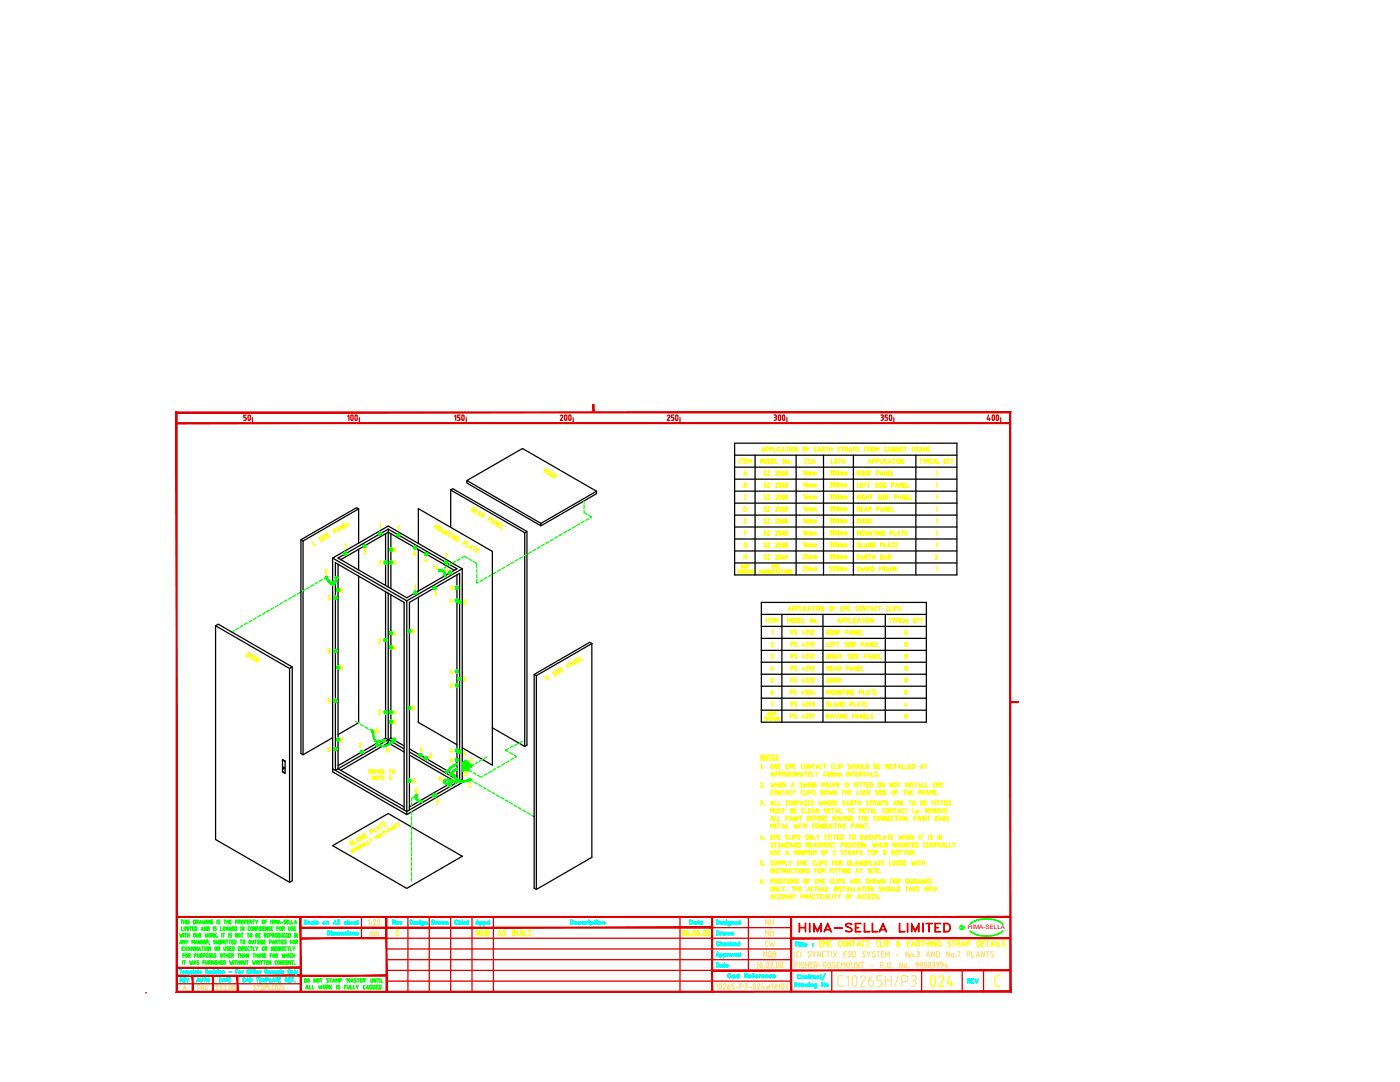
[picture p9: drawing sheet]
<svg xmlns="http://www.w3.org/2000/svg" width="279mm" height="216mm" viewBox="0 0 279 216" stroke-linecap="round" stroke-linejoin="round" font-family="sans-serif">
<defs><g id="words">
<text font-size="10.1" fill="#d00" x="179.6" y="200">024</text>
<g font-size="6.2" fill="#d00">
<text x="45.9" y="86.1">50</text>
<text x="66.3" y="86.1">100</text>
<text x="88.5" y="86.1">150</text>
<text x="109" y="86.1">200</text>
<text x="131.2" y="86.1">250</text>
<text x="151.7" y="86.1">300</text>
<text x="173.6" y="86.1">350</text>
<text x="194.4" y="86.1">400</text>
</g>
<text font-size="4.9" fill="#d00" x="158.4" y="187.3">HIMA-SELLA LIMITED</text>
<g font-size="4" fill="#ff0">
<text x="77.3" y="111.5">6</text>
<text x="88.9" y="118.9">6</text>
<text x="152.8" y="140.1">6</text>
<text x="150.3" y="161.9">3.</text>
<text x="153.5" y="158.4" transform="rotate(-90 153.5 158.4)">2.</text>
<text x="93.8" y="188">NGB</text>
</g>
<g font-size="4" fill="#0f0">
<text x="77.3" y="130.9">6</text>
<text x="77.3" y="145.7">6</text>
</g>
<g font-size="4" fill="#ffdf7f">
<text x="151.7" y="185.9">NH</text>
<text x="151.7" y="188">NH</text>
<text x="151.7" y="190.1">CW</text>
<text x="151" y="192.3">NGB</text>
</g>
<g font-size="3.5" fill="#ff0">
<text x="147.1" y="96">A</text>
<text x="147.1" y="98.4">B</text>
<text x="77.3" y="113.9">4</text>
<text x="147.1" y="110.4">G</text>
<text x="152.8" y="114.7">HSL</text>
<text x="158.7" y="115">25mm</text>
<text x="152" y="143.9">NOT</text>
<text x="70.2" y="150.3">2</text>
<text x="84.7" y="152.4">6</text>
<text x="91.4" y="155.9">D</text>
<text x="150.6" y="168.6">4.</text>
<text x="153.5" y="173.9" transform="rotate(-90 153.5 173.9)">5.</text>
<text x="150.6" y="177.4">6.</text>
<text x="76.9" y="185.6">Rev</text>
</g>
<text font-size="3.5" fill="#0f0" x="74.1" y="129.5">2</text>
<g font-size="3.5" fill="#0ff">
<text x="72.7" y="188">mm</text>
<text x="34.6" y="197.2">REV</text>
<text x="38.1" y="198.6">PRS</text>
</g>
<text font-size="3.5" fill="#d00" x="35.3" y="198.6">A</text>
<text font-size="3.1" fill="#ff0" x="153.1" y="154.5" transform="rotate(-90 153.1 154.5)">1.</text>
<text font-size="3.1" fill="#0f0" x="190.5" y="186.6">C</text>
<text font-size="1.2" fill="#d00" x="193.2" y="185.5">HIMA-SELLA</text>
</g></defs>
<!-- layer: 01-DRAW -->
<g fill="none" stroke="#000" stroke-width=".25">
<path d="M89.9 97.8l14.8 8.5v42.6M89.9 97.8l.5-.3 14.8 8.5v42.7l-.5 .2M89.9 97.8v7.4M93.2 95.9l11.1-6.4 14.7 8.5-11 6.4zM93.2 95.9v.5l14.8 8.5v-.5M119 98v.5l-11 6.4M146.6 88.4h44.4v26.3h-44.4zM146.6 98h44.4M146.6 95.6h44.4M146.6 93.2h44.4M146.6 90.8h44.4M150.7 90.8v23.9"/>
<path d="M158.9 90.8v23.9M164.3 90.8v23.9M170.3 90.8v23.9M182.8 90.8v23.9M60.1 107.7l.4 .3M66.4 111.4v42.6l14.8 8.5M66.4 111.4l14.8 8.5M66.4 111.4l11.1-6.4 14.8 8.5M67.5 112.6v40.8l13.2 7.6M67.5 111.4l10-5.8 13.7 7.9-10 5.8zM68 111.7l9.5-5.5 13.2 7.6M71.6 101.5l-11.1 6.5v42.6"/>
<path d="M71.6 101.5l-.5-.2-11 6.4v42.6l.4 .3M71.6 101.5v6.9M71.6 109.6v4.1M71.6 115v29.2l-4.1 2.4M76.9 106.5v10.3M76.9 118.1v29.2M77.5 105.6v11.5M77.5 118.4v29.8M78 106.5v11M78 118.7v28.6M81.2 119.9v42.6M83.5 108.4v-6.9l14.8 8.5v42.7l-6-3.5"/>
<path d="M83.5 109.7v8.2M83.5 119.2v24.9l7.7 4.5M91.2 114.7v40.8l-1.1 .7M92.3 113.5v42.6l-11.1 6.4M92.3 113.5l-11.1 6.4M105.2 106l-.5 .3M146.6 109.9h44.4M146.6 107.5h44.4M146.6 105.2h44.4M146.6 102.8h44.4M146.6 100.4h44.4M146.6 112.3h44.4"/>
<path d="M43 124.9l14.8 8.5v42.6l-14.8-8.5zM43 124.9l.5-.4 14.8 8.6v42.6l-.5 .3M58.3 133.1l-.5 .3M106.6 134.6l.4 .2M107 134.8l11.1-6.4v42.7l-11.1 6.4zM118.1 128.4l-.4-.2-11.1 6.4v42.6l.4 .3M151.9 125h33M151.9 122.6h33M151.9 120.2h33v23.9h-33zM151.9 127.4h33M151.9 129.8h33M151.9 132.1h33"/>
<path d="M151.9 134.5h33M151.9 139.3h33M151.9 136.9h33M156 122.6v21.5M164.2 122.6v21.5M176.7 122.6v21.5M56.4 151.6l.5 .2v2.5l-.5-.3zM56.4 153.9l.5 .3M56.4 151.7l.5 .3M66.4 153.4l14.8 8.5 11.1-6.4M66.4 147.2l-5.9 3.4M76.9 147.3l-9.4 5.5"/>
<path d="M76.9 147.3l3.8 2.1M77.5 148.2l-9.5 5.5M77.5 148.2l3.2 1.9M78 147.3l-11.1 6.4v-41.4l13.8 7.9v41.4M78 147.3l.2 .1M78.9 147.8l1.8 1M81.7 150.1l10 5.8v-41.5l-10 5.8v41.4M81.7 149.4l9.5 5.5M81.7 150.7l9 5.2M89.4 156.6l-7.7 4.4M98.3 145.2l6.4 3.7M151.9 141.7h33"/>
<path d="M66.4 168.7l11.1-6.4 14.8 8.6-11.1 6.4z"/>
<circle cx="56.6" cy="153.3" r=".12"/>
<circle cx="56.6" cy="153.3" r=".18"/>
</g>
<!-- layer: 03-DIM -->
<g fill="#0f0" stroke="#0f0" stroke-width=".2">
<path d="M76.6 147.8h.2v-.1zM76.7 147.6l.1 .1-.2 .1zM76.6 147.6v.2l.1-.2z"/>
<path d="M76.5 147.6l.1 .2v-.2zM76.5 147.6l.1 .2-.2-.1zM76.4 147.7v.1h.2z"/>
<path d="M76.4 147.8v.1l.2-.1zM76.4 147.9l.2-.1-.1 .2zM76.6 147.8l-.1 .2h.1z"/>
<path d="M76.6 147.8v.2h.1zM76.6 147.8l.2 .1-.1 .1zM76.6 147.8l.2 .1v-.1z"/>
<path d="M76 148l.6-.1v-.2zM76 147.8l.6-.1-.6 .3zM75.5 148.1l.5-.1v-.2zM75.5 147.9l.5-.1-.5 .3zM75.2 148l.3 .1v-.2zM75.2 147.9h.3l-.3 .1zM74.9 147.9l.3 .1v-.1zM75 147.8l.2 .1h-.3zM74.7 147.6l.2 .3 .1-.1zM74.7 147.6h.2l.1 .2zM74.5 147.2l.2 .4h.2zM74.5 147.2h.2l.2 .4zM74.4 146.7l.1 .5h.2zM74.4 146.7l.2-.1 .1 .6zM74.3 145.9l.1 .8 .2-.1zM74.3 145.9h.1l.2 .7z"/>
<path d="M75.2 148.6h.2v-.1zM75.3 148.4l-.1 .2zM75.2 148.4v.2l.1-.2z"/>
<path d="M75.1 148.4l.1 .2v-.2zM75.1 148.4l.1 .2-.2-.1zM75 148.5v.1h.2z"/>
<path d="M75 148.6v.1l.2-.1zM75 148.7l.2-.1-.1 .2zM75.2 148.6l-.1 .2h.1z"/>
<path d="M75.2 148.6v.2h.1zM75.2 148.6l.1 .2zM75.2 148.6l.2 .1v-.1z"/>
<path d="M84.1 159.9h.2v-.1zM84.2 159.7l.1 .1-.2 .1zM84.1 159.7v.2l.1-.2z"/>
<path d="M84 159.7l.1 .2v-.2zM84 159.7l.1 .2-.2-.1zM83.9 159.8v.1h.2z"/>
<path d="M83.9 159.9v.1l.2-.1zM83.9 160l.2-.1-.1 .2zM84.1 159.9l-.1 .2h.1z"/>
<path d="M84.1 159.9v.2h.1zM84.1 159.9l.2 .1-.1 .1zM84.1 159.9l.2 .1v-.1z"/>
<path d="M83.7 159.9l.4 .1v-.1zM83.8 159.7l.3 .2h-.4zM83.4 159.8l.3 .1 .1-.2zM83.5 159.6l.3 .1-.4 .1zM83.2 159.6l.2 .2 .1-.2zM83.3 159.5l.2 .1h-.3zM83 159.4l.2 .2 .1-.1zM83 159.4h.1l.2 .1zM82.9 159.3l.1 .1h.1zM82.9 159.3l.2 .1zM82.9 159.1v.2l.2-.1zM82.9 159.1h.2v.1zM82.9 158.9v.2h.2zM82.9 158.9h.2v.2zM83 158.7l-.1 .2h.2zM83 158.7l.2 .1-.1 .1z"/>
<path d="M83.1 158.7h.2v-.1zM83.2 158.6h.1l-.2 .1zM83.1 158.5v.2l.1-.1z"/>
<path d="M83 158.6l.1 .1v-.2zM82.9 158.6l.2 .1zM82.9 158.6v.1h.2z"/>
<path d="M82.9 158.7v.2l.2-.2zM82.9 158.9l.2-.2-.1 .2zM83.1 158.7l-.1 .2 .1 .1z"/>
<path d="M83.1 158.7v.3l.1-.1zM83.1 158.7l.2 .2h-.1zM83.1 158.7l.2 .2v-.2z"/>
<path d="M74.3 145.9h.3l-.1-.1zM74.5 145.7v.1l-.2 .1zM74.3 145.7v.2l.2-.2z"/>
<path d="M74.2 145.7l.1 .2v-.2zM74.2 145.8l.1 .1zM74.2 145.8l-.1 .1h.2z"/>
<path d="M74.1 145.9l.1 .1 .1-.1zM74.2 146l.1-.1-.1 .2zM74.3 145.9l-.1 .2h.1z"/>
<path d="M74.3 145.9v.2h.2zM74.3 145.9l.2 .1v.1zM74.3 145.9l.2 .1 .1-.1z"/>
<path d="M88.7 114.9h.1zM88.7 114.9h.1zM88.7 114.6v.3h.1zM88.7 114.6h.1v.3zM88.6 114.4l.1 .2h.1zM88.6 114.4l.2-.1v.3zM88.5 114.2l.1 .2 .2-.1zM88.5 114.2l.2-.1 .1 .2zM88.4 114.1l.1 .1 .2-.1zM88.5 113.9l.2 .2h-.3zM88.3 114l.1 .1 .1-.2zM88.3 113.8l.2 .1-.2 .1zM88 113.9l.3 .1v-.2zM88.1 113.8h.2l-.3 .1zM87.8 113.9h.2l.1-.1zM87.8 113.7l.3 .1-.3 .1z"/>
<path d="M87.8 113.8h.2v-.1zM87.9 113.6l-.1 .2zM87.8 113.6v.2l.1-.2z"/>
<path d="M87.7 113.6l.1 .2v-.2zM87.7 113.6l.1 .2-.2-.1zM87.6 113.7v.1h.2z"/>
<path d="M87.6 113.8v.1l.2-.1zM87.6 113.9l.2-.1-.1 .2zM87.8 113.8l-.1 .2h.1z"/>
<path d="M87.8 113.8v.2h.1zM87.8 113.8l.1 .2zM87.8 113.8l.2 .1v-.1z"/>
<path d="M67.2 115.3h.2v-.1zM67.3 115.1l.1 .1-.2 .1zM67.2 115.1v.2l.1-.2z"/>
<path d="M67.1 115.1l.1 .2v-.2zM67.1 115.1l.1 .2zM67 115.2v.1h.2z"/>
<path d="M67 115.3v.1l.2-.1zM67 115.4l.2-.1-.1 .2zM67.2 115.3l-.1 .2h.1z"/>
<path d="M67.2 115.3v.2h.1zM67.2 115.3l.2 .1-.1 .1zM67.2 115.3l.2 .1v-.1z"/>
<path d="M67.1 115.3l.1 .3 .1-.3zM67.1 115.3l.1 .3h-.2zM67 115.6l.1 .2 .1-.2zM67 115.6l.1 .2h-.1zM67 115.8v.2l.1-.2zM67 115.8v.2h-.1zM66.9 116l.1 .2v-.2zM66.9 116l.1 .2-.2-.1zM66.8 116.1l.1 .2 .1-.1zM66.8 116.1l.1 .2zM66.7 116.2l.1 .2zM66.7 116.2l.1 .2zM66.7 116.2v.2zM66.6 116.3l.1 .1zM66.6 116.3v.2zM66.6 116.3v.2zM66.6 116.3l-.1 .2zM66.5 116.3v.2zM66.5 116.3l-.1 .2zM66.4 116.3v.2zM66.4 116.3v.2zM66.4 116.3v.2zM66.4 116.3l-.1 .2zM66.3 116.3v.2zM66.3 116.3l-.1 .2zM66.2 116.3v.2zM66.2 116.3l-.1 .1zM66.2 116.3l-.1 .1zM66 116.4l.2-.1zM66.1 116.2l-.1 .2zM65.9 116.4l.2-.2zM66 116.2l-.1 .2zM65.8 116.3l.1 .1 .1-.2zM65.9 116.1l.1 .1-.2 .1zM65.7 116.2l.1 .1 .1-.2zM65.8 116.1h.1l-.2 .1zM65.6 116.1l.1 .1 .1-.1zM65.6 116.1h.2zM65.5 116l.1 .1 .1-.1zM65.5 116l.1-.2 .1 .2zM65.4 115.8l.1 .2 .1-.2zM65.4 115.8l.1-.1 .1 .1zM65.3 115.7l.1 .1 .1-.1zM65.3 115.7l.1-.1 .1 .1zM65.2 115.4l.1 .3 .1-.1zM65.2 115.4h.1l.1 .2zM65.1 115.2l.1 .2h.1zM65.1 115.2h.1l.1 .2z"/>
<path d="M65.1 115.2h.2v-.1zM65.2 115l-.1 .2zM65.1 115v.2l.1-.2z"/>
<path d="M65 115l.1 .2v-.2zM64.9 115.1l.2 .1zM64.9 115.1v.1h.2z"/>
<path d="M64.9 115.2v.1l.2-.1zM64.9 115.3l.2-.1-.1 .2zM65.1 115.2l-.1 .2h.1z"/>
<path d="M65.1 115.2v.2h.1zM65.1 115.2l.1 .2zM65.1 115.2l.2 .1v-.1z"/>
<path d="M89.9 154.5h.2v-.2zM90 154.3h.1l-.2 .2zM89.9 154.2v.3l.1-.2z"/>
<path d="M89.8 154.3l.1 .2v-.3zM89.7 154.3l.2 .2zM89.7 154.3v.2h.2z"/>
<path d="M89.7 154.5v.1l.2-.1zM89.7 154.6l.2-.1-.1 .1zM89.9 154.5l-.1 .1 .1 .1z"/>
<path d="M89.9 154.5v.2l.1-.1zM89.9 154.5l.2 .1h-.1zM89.9 154.5l.2 .1v-.1z"/>
<path d="M90.1 154.1l-.2 .3 .1 .1zM90.1 154.1l.2 .1-.3 .3zM90.4 153.9l-.3 .2 .2 .1zM90.4 153.9l.1 .1-.2 .2zM90.4 153.9l.1 .1 .1-.3zM90.6 153.7l.1 .1-.2 .2zM90.6 153.7l.1 .1 .1-.3zM90.8 153.5l.1 .2-.2 .1zM90.8 153.5l.1 .2v-.3zM90.9 153.4l.1 .2-.1 .1zM90.9 153.4l.1 .2 .1-.2zM91.1 153.4l.1 .1-.2 .1zM91.1 153.4l.1 .1zM91.2 153.3v.2z"/>
<path d="M79.5 106.8h.3v-.2zM79.7 106.5l.1 .1-.3 .2zM79.5 106.4v.4l.2-.3z"/>
<path d="M79.4 106.5l.1 .3v-.4zM79.3 106.6l.1-.1 .1 .3zM79.3 106.6l-.1 .2h.3z"/>
<path d="M79.2 106.8l.1 .1 .2-.1zM79.3 106.9l.2-.1-.1 .2zM79.5 106.8l-.1 .2 .1 .1z"/>
<path d="M79.5 106.8v.3l.2-.1zM79.5 106.8l.3 .1-.1 .1zM79.5 106.8l.3 .1v-.1z"/>
<path d="M66.9 119.3h.4l-.1-.2zM67.1 119l.1 .1-.3 .2zM66.9 119v.3l.2-.3z"/>
<path d="M66.8 119l.1 .3v-.3zM66.8 119l.1 .3-.2-.2zM66.7 119.1l-.1 .2h.3z"/>
<path d="M66.6 119.3l.1 .1 .2-.1zM66.7 119.4l.2-.1-.1 .2zM66.9 119.3l-.1 .2 .1 .1z"/>
<path d="M66.9 119.3v.3l.2-.1zM66.9 119.3l.3 .1-.1 .1zM66.9 119.3l.3 .1 .1-.1z"/>
<path d="M66.9 149.5h.4l-.1-.2zM67.1 149.2l.1 .1-.3 .2zM66.9 149.2v.3l.2-.3z"/>
<path d="M66.8 149.2l.1 .3v-.3zM66.8 149.2l.1 .3-.2-.2zM66.7 149.3l-.1 .2h.3z"/>
<path d="M66.6 149.5l.1 .1 .2-.1zM66.7 149.6l.2-.1-.1 .3zM66.9 149.5l-.1 .3h.1z"/>
<path d="M66.9 149.5v.3h.2zM66.9 149.5l.3 .1-.1 .2zM66.9 149.5l.3 .1 .1-.1z"/>
<path d="M91.4 120.2l.1 .1 .2-.1zM91.5 120.3l.2-.1-.1 .2zM91.7 120.2l-.1 .2 .1 .1z"/>
<path d="M91.7 120.2v.3l.2-.1zM91.7 120.2l.3 .1-.1 .1zM91.7 120.2l.3 .1 .1-.1z"/>
<path d="M91.7 150h.3v-.1zM91.9 149.8l.1 .1-.3 .1zM91.7 149.7v.3l.2-.2z"/>
<path d="M91.6 149.8l.1 .2v-.3zM91.4 149.9l.2-.1 .1 .2zM91.4 149.9v.1h.3z"/>
<path d="M91.4 150v.2l.3-.2zM91.4 150.2l.3-.2-.1 .3zM91.7 150l-.1 .3h.1z"/>
<path d="M91.7 150v.3h.2zM91.7 150l.3 .2-.1 .1zM91.7 150l.3 .2v-.2z"/>
<path d="M67.5 117.7h.3l-.1-.1zM67.6 117.4l.1 .2-.2 .1zM67.5 117.4v.3l.1-.3z"/>
<path d="M67.3 117.4l.2 .3v-.3zM67.3 117.4l.2 .3-.3-.1zM67.2 117.6l-.1 .1h.4z"/>
<path d="M67.1 117.7l.1 .2 .3-.2zM67.2 117.9l.3-.2-.2 .3zM67.5 117.7l-.2 .3h.2z"/>
<path d="M67.5 117.7v.3h.1zM67.5 117.7l.2 .2-.1 .1zM67.5 117.7l.2 .2 .1-.2z"/>
<path d="M81.7 125.9h.3v-.1zM81.9 125.6l.1 .2-.3 .1zM81.7 125.6v.3l.2-.3z"/>
<path d="M81.5 125.6l.2 .3v-.3zM81.5 125.6l.2 .3-.3-.1zM81.4 125.8v.1h.3z"/>
<path d="M81.4 125.9v.2l.3-.2zM81.4 126.1l.3-.2-.2 .3zM81.7 125.9l-.2 .3h.2z"/>
<path d="M81.7 125.9v.3h.2zM81.7 125.9l.3 .2-.1 .1zM81.7 125.9l.3 .2v-.2z"/>
<path d="M91.2 149.7h.3v-.1zM91.3 149.5l.2 .1-.3 .1zM91.2 149.4v.3l.1-.2z"/>
<path d="M91 149.5l.2 .2v-.3zM91 149.5l.2 .2-.3-.1zM90.9 149.6v.1h.3z"/>
<path d="M90.9 149.7v.2l.3-.2zM90.9 149.9l.3-.2-.2 .3zM91.2 149.7l-.2 .3 .2 .1z"/>
<path d="M91.2 149.7v.4l.1-.1zM91.2 149.7l.3 .2-.2 .1zM91.2 149.7l.3 .2v-.2z"/>
<path d="M91.2 151.6h.3v-.1zM91.3 151.3l.2 .2-.3 .1zM91.2 151.3v.3l.1-.3z"/>
<path d="M91 151.3l.2 .3v-.3zM91 151.3l.2 .3-.3-.1zM90.9 151.5v.1h.3z"/>
<path d="M90.9 151.6v.2l.3-.2zM90.9 151.8l.3-.2-.2 .3zM91.2 151.6l-.2 .3 .2 .1z"/>
<path d="M91.2 151.6v.4l.1-.1zM91.2 151.6l.3 .2-.2 .1zM91.2 151.6l.3 .2v-.2z"/>
<path d="M67.4 147.6h.4l-.1-.2zM67.6 147.3l.1 .1-.3 .2zM67.4 147.3v.3l.2-.3z"/>
<path d="M67.3 147.3l.1 .3v-.3zM67.3 147.3l.1 .3-.2-.2zM67.2 147.4l-.1 .2h.3z"/>
<path d="M67.1 147.6l.1 .2 .2-.2zM67.2 147.8l.2-.2-.1 .3zM67.4 147.6l-.1 .3h.1z"/>
<path d="M67.4 147.6v.3h.2zM67.4 147.6l.3 .2-.1 .1zM67.4 147.6l.3 .2 .1-.2z"/>
<path d="M81.7 155.8h.3v-.2zM81.9 155.5l.1 .1-.3 .2zM81.7 155.5v.3l.2-.3z"/>
<path d="M81.5 155.5l.2 .3v-.3zM81.5 155.5l.2 .3-.3-.2zM81.4 155.6v.2h.3z"/>
<path d="M81.4 155.8v.2l.3-.2zM81.4 156l.3-.2-.2 .3zM81.7 155.8l-.2 .3h.2z"/>
<path d="M81.7 155.8v.3h.2zM81.7 155.8l.3 .2-.1 .1zM81.7 155.8l.3 .2v-.2z"/>
<path d="M72.7 108.9h.4l-.1-.1zM72.9 108.6l.1 .2-.3 .1zM72.7 108.6v.3l.2-.3z"/>
<path d="M72.6 108.6l.1 .3v-.3zM72.6 108.6l.1 .3-.2-.1zM72.5 108.8l-.1 .1h.3z"/>
<path d="M72.4 108.9l.1 .2 .2-.2zM72.5 109.1l.2-.2-.1 .3zM72.7 108.9l-.1 .3h.1z"/>
<path d="M72.7 108.9v.3h.2zM72.7 108.9l.3 .2-.1 .1zM72.7 108.9l.3 .2 .1-.2z"/>
<path d="M82.9 118.3h.3v-.2zM83.1 118l.1 .1-.3 .2zM82.9 117.9v.4l.2-.3z"/>
<path d="M82.7 118l.2 .3v-.4zM82.7 118l.2 .3-.3-.2zM82.6 118.1v.2h.3z"/>
<path d="M82.6 118.3v.1l.3-.1zM82.6 118.4l.3-.1-.2 .2zM82.9 118.3l-.2 .2 .2 .1z"/>
<path d="M82.9 118.3v.3l.2-.1zM82.9 118.3l.3 .1-.1 .1zM82.9 118.3l.3 .1v-.1z"/>
<path d="M68.9 110.5h.3v-.2zM69.1 110.2l.1 .1-.3 .2zM68.9 110.2v.3l.2-.3z"/>
<path d="M68.8 110.2l.1 .3v-.3zM68.7 110.3l.1-.1 .1 .3zM68.7 110.3l-.1 .2h.3z"/>
<path d="M68.6 110.5l.1 .1 .2-.1zM68.7 110.6l.2-.1-.1 .2zM68.9 110.5l-.1 .2 .1 .1z"/>
<path d="M68.9 110.5v.3l.2-.1zM68.9 110.5l.3 .1-.1 .1zM68.9 110.5l.3 .1v-.1z"/>
<path d="M82.8 109.3h.3v-.2zM83 109l.1 .1-.3 .2zM82.8 108.9v.4l.2-.3z"/>
<path d="M82.7 109l.1 .3v-.4zM82.5 109.1l.2-.1 .1 .3zM82.5 109.1v.2h.3z"/>
<path d="M82.5 109.3v.1l.3-.1zM82.5 109.4l.3-.1-.1 .2zM82.8 109.3l-.1 .2 .1 .1z"/>
<path d="M82.8 109.3v.3l.2-.1zM82.8 109.3l.3 .1-.1 .1zM82.8 109.3l.3 .1v-.1z"/>
<path d="M85.1 110.6h.3v-.2zM85.2 110.3l.2 .1-.3 .2zM85.1 110.3v.3l.1-.3z"/>
<path d="M84.9 110.3l.2 .3v-.3zM84.9 110.3l.2 .3-.3-.2zM84.8 110.4v.2h.3z"/>
<path d="M84.8 110.6v.1l.3-.1zM84.8 110.7l.3-.1-.2 .2zM85.1 110.6l-.2 .2 .2 .1z"/>
<path d="M85.1 110.6v.3l.1-.1zM85.1 110.6l.3 .1-.2 .1zM85.1 110.6l.3 .1v-.1z"/>
<path d="M86.7 117.3h.3v-.2zM86.9 117l.1 .1-.3 .2zM86.7 117v.3l.2-.3z"/>
<path d="M86.6 117l.1 .3v-.3zM86.4 117.1l.2-.1 .1 .3zM86.4 117.1v.2h.3z"/>
<path d="M86.4 117.3v.2l.3-.2zM86.4 117.5l.3-.2-.1 .3zM86.7 117.3l-.1 .3h.1z"/>
<path d="M86.7 117.3v.3h.2zM86.7 117.3l.3 .2-.1 .1zM86.7 117.3l.3 .2v-.2z"/>
<path d="M67.5 133.2h.3l-.1-.2zM67.6 132.9l.1 .1-.2 .2zM67.5 132.9v.3l.1-.3z"/>
<path d="M67.3 132.9l.2 .3v-.3zM67.2 133l.1-.1 .2 .3zM67.2 133l-.1 .2h.4z"/>
<path d="M67.1 133.2l.1 .2 .3-.2zM67.2 133.4l.3-.2-.2 .3zM67.5 133.2l-.2 .3h.2z"/>
<path d="M67.5 133.2v.3h.1zM67.5 133.2l.2 .2-.1 .1zM67.5 133.2l.2 .2 .1-.2z"/>
<path d="M66.9 129.9h.4l-.1-.2zM67.1 129.6l.1 .1-.3 .2zM66.9 129.5v.4l.2-.3z"/>
<path d="M66.8 129.6l.1 .3v-.4zM66.8 129.6l.1 .3-.2-.2zM66.7 129.7l-.1 .2h.3z"/>
<path d="M66.6 129.9l.1 .1 .2-.1zM66.7 130l.2-.1-.1 .2zM66.9 129.9l-.1 .2 .1 .1z"/>
<path d="M66.9 129.9v.3l.2-.1zM66.9 129.9l.3 .1-.1 .1zM66.9 129.9l.3 .1 .1-.1z"/>
<path d="M66.9 139.8h.4l-.1-.1zM67.1 139.6l.1 .1-.3 .1zM66.9 139.5v.3l.2-.2z"/>
<path d="M66.8 139.6l.1 .2v-.3zM66.8 139.6l.1 .2-.2-.1zM66.7 139.7l-.1 .1h.3z"/>
<path d="M66.6 139.8l.1 .2 .2-.2zM66.7 140l.2-.2-.1 .3zM66.9 139.8l-.1 .3h.1z"/>
<path d="M66.9 139.8v.3h.2zM66.9 139.8l.3 .2-.1 .1zM66.9 139.8l.3 .2 .1-.2z"/>
<path d="M78 126.3h.3v-.1zM78.2 126.1l.1 .1-.3 .1zM78 126v.3l.2-.2z"/>
<path d="M91.2 134h.3v-.2zM91.4 133.7l.1 .1-.3 .2zM91.2 133.6v.4l.2-.3z"/>
<path d="M91 133.7l.2 .3v-.4zM90.9 133.8l.1-.1 .2 .3zM90.9 133.8v.2h.3z"/>
<path d="M90.9 134v.1l.3-.1zM90.9 134.1l.3-.1-.2 .2zM91.2 134l-.2 .2 .2 .1z"/>
<path d="M91.2 134v.3l.2-.1zM91.2 134l.3 .1-.1 .1zM91.2 134l.3 .1v-.1z"/>
<path d="M91.2 136.8h.3v-.2zM91.4 136.5l.1 .1-.3 .2zM91.2 136.4v.4l.2-.3z"/>
<path d="M91 136.5l.2 .3v-.4zM90.9 136.6l.1-.1 .2 .3zM90.9 136.6v.2h.3z"/>
<path d="M90.9 136.8v.1l.3-.1zM90.9 136.9l.3-.1-.2 .3zM91.2 136.8l-.2 .3h.2z"/>
<path d="M91.2 136.8v.3h.2zM91.2 136.8l.3 .1-.1 .2zM91.2 136.8l.3 .1v-.1z"/>
<path d="M91.7 135.4h.3v-.1zM91.9 135.2l.1 .1-.3 .1zM91.7 135.1v.3l.2-.2z"/>
<path d="M91.6 135.2l.1 .2v-.3zM91.4 135.3l.2-.1 .1 .2zM91.4 135.3v.1h.3z"/>
<path d="M91.4 135.4v.2l.3-.2zM91.4 135.6l.3-.2-.1 .3zM91.7 135.4l-.1 .3 .1 .1z"/>
<path d="M91.7 135.4v.4l.2-.1zM91.7 135.4l.3 .2-.1 .1zM91.7 135.4l.3 .2v-.2z"/>
<path d="M81.7 141.2h.3l-.1-.1zM81.8 140.9l.1 .2-.2 .1zM81.7 140.9v.3l.1-.3z"/>
<path d="M81.5 140.9l.2 .3v-.3zM81.5 140.9l.2 .3-.3-.1zM81.4 141.1v.1h.3z"/>
<path d="M81.7 141.2v.3h.1zM81.7 141.2l.2 .2-.1 .1zM81.7 141.2l.2 .2 .1-.2z"/>
<path d="M86.7 158.7h.3v-.1zM86.9 158.5l.1 .1-.3 .1zM86.7 158.4v.3l.2-.2z"/>
<path d="M86.6 158.5l.1 .2v-.3zM86.6 158.5l.1 .2-.3-.1zM86.4 158.6v.1h.3z"/>
<path d="M86.4 158.7v.2l.3-.2zM86.4 158.9l.3-.2-.1 .3zM86.7 158.7l-.1 .3h.1z"/>
<path d="M86.7 158.7v.3h.2zM86.7 158.7l.3 .2-.1 .1zM86.7 158.7l.3 .2v-.2z"/>
<path d="M89.5 153.5l-.3 .4 .1 .1zM89.5 153.5l.1 .1-.3 .4zM89.5 153.5l.1 .1 .2-.4zM89.8 153.2l.1 .2-.3 .2zM89.8 153.2l.1 .2 .2-.4zM90.1 153l.1 .2-.3 .2zM90.1 153l.1 .2 .1-.4zM90.3 152.8l.1 .2-.2 .2zM90.3 152.8l.1 .2 .1-.3zM90.5 152.7l.1 .1-.2 .2zM90.5 152.7l.1 .1 .1-.2zM90.7 152.6l.1 .1-.2 .1zM90.7 152.6l.1 .1 .4-.3zM90.8 152.7l.4-.3v.1z"/>
<path d="M89.1 154h.2v-.1zM89.2 153.8l.1 .1-.2 .1zM89.1 153.8v.2l.1-.2z"/>
<path d="M89 153.8l.1 .2v-.2zM89 153.8l.1 .2zM88.9 153.9v.1h.2z"/>
<path d="M88.9 154v.1l.2-.1zM88.9 154.1l.2-.1-.1 .2zM89.1 154l-.1 .2h.1z"/>
<path d="M89.1 154v.2h.1zM89.1 154l.2 .1-.1 .1zM89.1 154l.2 .1v-.1z"/>
<path d="M89.1 112.2h.3l-.1-.1zM89.2 112l.1 .1-.2 .1zM89.1 111.9v.3l.1-.2z"/>
<path d="M88.9 112l.2 .2v-.3zM88.9 112l.2 .2-.3-.1zM88.8 112.1l-.1 .1h.4z"/>
<path d="M88.7 112.2l.1 .2 .3-.2zM88.8 112.4l.3-.2-.2 .3zM89.1 112.2l-.2 .3 .2 .1z"/>
<path d="M89.1 112.2v.4l.1-.1zM89.1 112.2l.2 .2-.1 .1zM89.1 112.2l.2 .2 .1-.2z"/>
<path d="M89.8 114.3h.4l-.1-.2zM90 114l.1 .1-.3 .2zM89.8 113.9v.4l.2-.3z"/>
<path d="M89.7 114l.1 .3v-.4zM89.6 114.1l.1-.1 .1 .3zM89.6 114.1l-.1 .2h.3z"/>
<path d="M89.5 114.3l.1 .1 .2-.1zM89.6 114.4l.2-.1-.1 .2zM89.8 114.3l-.1 .2 .1 .1z"/>
<path d="M89.8 114.3v.3l.2-.1zM89.8 114.3l.3 .1-.1 .1zM89.8 114.3l.3 .1 .1-.1z"/>
<path d="M75.9 106.5h.3l-.1-.2zM76 106.2l.1 .1-.2 .2zM75.9 106.2v.3l.1-.3z"/>
<path d="M75.7 106.2l.2 .3v-.3zM75.7 106.2l.2 .3-.3-.2zM75.6 106.3l-.1 .2h.4z"/>
<path d="M75.5 106.5l.1 .1 .3-.1zM75.6 106.6l.3-.1-.2 .2zM75.9 106.5l-.2 .2 .2 .1z"/>
<path d="M75.9 106.5v.3l.1-.1zM75.9 106.5l.2 .1-.1 .1zM75.9 106.5l.2 .1 .1-.1z"/>
<path d="M75.2 148.5v.2h.5zM75.2 148.7h.5v.1zM75.7 148.7v.1h.5zM75.7 148.8h.5l-.1 .1zM76.2 148.8l-.1 .1 .4-.1zM76.1 148.9l.4-.1v.2zM76.5 148.8v.2l.3-.2zM76.5 149l.3-.2v.1zM76.8 148.8v.1l.3-.2zM76.8 148.9l.3-.2 .1 .1zM77.1 148.7l.1 .1 .3-.3zM77.5 148.5l.1 .1-.4 .2zM77.5 148.5l.1 .1 .4-.4zM78 148.2l.1 .1-.5 .3zM78 148.2l.1 .1 .3-.3zM78.4 148l.1 .1-.4 .2z"/>
<path d="M88.8 156.4l.6 .2v-.2zM88.9 156.3l.5 .1h-.6zM88.6 156.1l.2 .3 .1-.1zM88.6 156.1l.2-.1 .1 .3zM88.6 155.8v.3l.2-.1zM88.6 155.8l.2 .2zM88.6 155.8l.2 .1v-.3zM88.8 155.6l.1 .2-.1 .1zM88.8 155.6l.1 .2 .3-.3zM88.9 155.8l.3-.3v.2zM89.2 155.5v.2l.5-.2zM89.2 155.7l.5-.2v.2zM89.7 155.5v.2l.6-.1zM89.7 155.7l.6-.1v.2zM90.3 155.6v.2l.6 .1zM90.3 155.8l.6 .1v.2z"/>
</g>
<g fill="none" stroke="#0f0" stroke-width=".25">
<path d="M116.6 99.9v.5M57.3 119.7l-.6 .4M58.2 119.2l-.6 .3M59.1 118.7l-.6 .3M59.9 118.2l-.6 .3M60.8 117.7l-.6 .3M61.7 117.2l-.6 .3M62.6 116.7l-.6 .3M63.4 116.2l-.5 .3M64.3 115.7l-.6 .3M65.1 115.2l-.5 .3M88.3 113.5l-.5 .3"/>
<path d="M89.2 113l-.6 .3M90.1 112.5l-.6 .3M91 112l-.6 .3M91.8 111.5l-.5 .3M92.1 111.3l.6-.3 .6 .4M93.6 111.5l.6 .4M94.5 112.1l.7 .3v.8M95.2 115.6v.8l.3-.2M95.2 113.6v.6M95.2 114.6v.7M96.3 115.7l-.5 .3M97.2 115.2l-.6 .3"/>
<path d="M98.1 114.7l-.6 .3M99 114.2l-.6 .3M99.9 113.7l-.6 .3M100.7 113.2l-.5 .3M101.6 112.6l-.6 .4M102.5 112.1l-.6 .4M103.4 111.6l-.6 .4M104.3 111.1l-.6 .4M105.1 110.6l-.6 .4M106 110.1l-.6 .3M106.9 109.6l-.6 .3M107.8 109.1l-.6 .3"/>
<path d="M108.7 108.6l-.6 .3M109.5 108.1l-.5 .3M110.4 107.6l-.6 .3M111.3 107.1l-.6 .3M112.2 106.6l-.6 .3M113.1 106l-.6 .4M113.9 105.5l-.5 .4M114.8 105l-.6 .4M115.7 104.5l-.6 .4M116.6 101.8v.5l.6 .3M116.6 104l-.6 .4M116.6 100.8v.7"/>
<path d="M117.5 102.8l.6 .4-.3 .1M117.5 103.5l-.6 .3M46.7 125.8l-.5 .3M47.6 125.3l-.6 .3M48.5 124.8l-.6 .3M49.4 124.3l-.6 .3M50.3 123.8l-.6 .3M51.1 123.3l-.5 .3M52 122.8l-.6 .3M52.9 122.3l-.6 .3M53.8 121.8l-.6 .3M54.7 121.2l-.6 .4"/>
<path d="M55.5 120.7l-.5 .4M56.4 120.2l-.6 .4M71 144l.6 .3M71.9 144.5l.6 .3M72.8 145l.6 .4M73.7 145.5l.6 .4M78.2 147.5l.2-.2h.3l.2 .2-.2 .2h-.3zM78.2 147.5l.2 .3h.3M78.2 147.7l.2 .4v-.2M78.2 147.7l.2 .2h.3l.2-.2M78.4 147.7v.1M78.5 147.5v.1l.2-.1"/>
<path d="M78.5 147.4h.2M78.7 147.9v.2M78.9 147.5l-.2 .3v-.1M78.9 147.7l-.2 .4h-.3M83.1 158.7l-1 .6v.6M89.4 156.2l.2 .4v-.2M89.4 156.2l.2-.2h.3l.2 .2-.2 .2h-.3zM89.4 156.4v.1M89.6 156.7v.1M89.6 156.6h.3M89.6 156.2h.3M89.6 156.2l.1 .1 .2-.1"/>
<path d="M89.9 156.4v.2M89.9 156.7v.1M90.1 156.4v.1M90.1 156.5l-.2 .3h-.3l-.2-.3 .2 .2h.3M90.1 156.2l-.2 .4M90.1 156.5l-.2 .2M95.3 154.7l.7 .4 .3-.2M95.5 156.6l.6 .3M96.3 151.6l-.6 .3M96.4 157.1l.6 .3M97.2 151l-.6 .4M97.2 154.4l-.6 .3"/>
<path d="M97.3 157.6l.6 .3M98.1 153.9l-.6 .3M98.2 158.1l.5 .3M99 153.4l-.6 .3M99 158.6l.6 .3M99.8 152.8l-.5 .4M99.9 159.1l.6 .3M100.7 152.3l-.6 .4M100.8 159.6l.6 .4M101.5 149.4l-.6 .3 .5 .3M101.6 151.8l-.6 .4M101.7 150.2l.6 .3"/>
<path d="M102.4 148.9l-.6 .3M102.5 151.3l-.6 .4M102.6 150.7l.5 .3-.3 .2M103.3 148.4l-.6 .3M104.2 148l-.6 .3M82.1 160.2v.6M82.1 162v.6M82.1 162.9v.7M82.1 164v.6M82.1 165v.7M82.1 166v.7M82.1 167v.7"/>
<path d="M82.1 168v.7M82.1 169v.7M82.1 170.1v.6M82.1 171.1v.6M82.1 172.1v.7M82.1 173.1v.7M82.1 174.1v.7M82.1 175.1v.7M101.7 160.1l.6 .4M102.6 160.6l.6 .4M103.4 161.1l.6 .4M104.3 161.6l.6 .4"/>
<path d="M105.2 162.2l.6 .3M106.1 162.7l.5 .3"/>
<circle cx="78.5" cy="147.4" r=".11"/>
<circle cx="89.7" cy="156.2" r=".11"/>
</g>
<!-- layer: 02-TEXT -->
<g fill="none" stroke="#ff0" stroke-width=".25">
<path d="M108.7 93.9l.2 .2M108.9 94.1l.4-.1v-.2l-.3-.3-.5 .8M109 94.1v.4M109.3 94.4l.2-.3 .3-.1 .1 .3-.2 .4M109.3 94.4l.1 .4 .3-.1M110.6 94.7l-.3 .5-.2-.1-.1-.3M110.6 94.7l-.1-.3h-.2l-.3 .4M110.8 95l.3 .2M111.3 94.8l-.4-.1-.4 .7M147.6 91.6v.9M147.9 91.6h.5M148.1 91.6v.9"/>
<path d="M149 91.6h-.4v.9h.4M149.3 92.5v-.9l.3 .5 .3-.5v.9M151.8 92.5v-.9l.3 .5 .2-.5v.9M152 90.1l.3-.9 .3 .9M152.1 89.9h.4M152.5 94.3l.4 .4-.2 .2-.3-.1M152.5 96.7l.3 .2M152.5 99.1l.3 .2M152.7 91.7h.4v.2v.3l-.2 .3-.3-.3zM152.8 96.9v.3h-.4M152.8 99.3v.3h-.4M152.9 96.4h-.4l.1 .3"/>
<path d="M152.9 94h-.4l.1 .3M152.9 98.8h-.4l.1 .3M153.1 89.2h-.2v.9M153.1 89.2l.3 .3-.1 .1-.4 .1M153.1 96.4h.5l-.5 .9h.5M153.1 94h.5l-.5 .9h.5M153.1 98.8h.5l-.5 .8h.5M153.8 89.2h-.2v.9M153.9 89.2l.2 .3-.1 .1-.4 .1M153.9 92.3l-.2 .2M153.9 92.3l-.1-.6-.4-.1v.9h.3M154.2 92h.2"/>
<path d="M154.4 89.2v.9h.4M154.5 91.6h-.3v.9h.3M154.8 96.5l.2-.1 .2 .1-.4 .8h.3M154.8 94.1l.2-.1 .2 .1-.4 .8h.3M154.8 98.9l.2-.1 .2 .1-.4 .7h.3M154.8 91.6v.9h.4M155 89.2v.9M155.3 89.4v.5M155.3 89.9l.2 .2M155.5 90.1h.2M155.7 96.8l.1 .3M155.7 99.2l.1 .3"/>
<path d="M155.7 89.2l-.4 .2M155.8 97l-.4 .3M155.8 99.4l-.1 .2h-.3M155.8 96.4h-.4v.4h.3M155.8 94h-.4v.4l.4 .2v.2l-.4 .1M155.8 98.8h-.4v.4h.3M156 90.1l.3-.9 .3 .9M156.1 89.9h.4M156.1 96.9v.2M156.1 99.3v.2M156.1 97.1l.2 .1 .2-.1M156.1 94.7l.2 .1 .2-.1"/>
<path d="M156.1 99.5l.2 .1 .2-.1M156.1 99.2h.2M156.1 96.8h.2M156.1 94.4h.2M156.3 96.8l.2 .3M156.3 94.4l.2 .2M156.3 99.2l.2 .3M156.4 96.4l-.3 .5M156.4 94l-.3 .3v.4M156.4 98.8l-.3 .4M156.5 94.6v.1M156.7 97.1l.2-.3 .2 .3"/>
<path d="M156.7 99.5l.2-.3 .2 .3M156.7 94.6v.1M156.8 97.1l.1 .1 .2-.1M156.8 94.7l.1 .1 .2-.1M156.8 94.6l.1-.2 .2 .2M156.8 99.5l.1 .1 .2-.1M156.8 99l.1 .1M156.8 91.6v.9l-.5-.9v.9M156.9 89.2h.4M156.9 99.2h.1M157.1 89.2v.9M157.1 92.1v.2"/>
<path d="M157.1 92.3l.2 .2 .2-.2M157.1 92.1l.3-.1 .1 .3M157.1 94.1v.2M157.1 94.6v.1M157.1 96.5v.1M157.1 98.9v.1M157.1 96.5l-.1-.1a.2 .2 0 0 0-.2 .1 .2 .2 0 0 0 .1 .3 .2 .2 0 0 0 .2-.2M157.1 94.1l-.1-.1a.2 .2 0 0 0-.2 .1 .2 .2 0 0 0 .1 .3 .2 .2 0 0 0 .2-.2M157.1 99l-.1 .1M157.1 98.9l-.2-.1-.2 .2M157.6 89.2v.9M158 89.3h.3l.1 .2v.3l-.3 .3-.2-.3z"/>
<path d="M159.1 89.2v.9l-.4-.9v.9M160.3 94.1l.2-.2v.9M160.3 98.9l.2-.2v.9M160.3 96.5l.2-.2v.9M160.7 91.8v.5M160.7 92.3l.2 .2M160.7 89.5v.4M160.7 89.5l-.2-.3-.2 .3v.5l.2 .1 .2-.3M160.9 94.3l.2 .1v.3h-.2l-.1-.3M160.9 92.5h.1M161 89.6h.4M161 91.6l-.3 .2"/>
<path d="M161.1 93.9l-.3 .5M161.1 98.7l-.3 .3v.4l.3 .1v-.3l-.2-.1M161.1 96.3l-.3 .3v.4l.3 .1v-.3l-.2-.1M161.3 92.4l.3 .1M161.4 89.2h-.4v.9M161.4 91.9l.3 .3-.1 .3M161.5 99.6v-.6h.5v.6M161.7 94.2v.6M161.7 96.6v.6M161.7 99v.6M161.8 91.7h-.4v.2M161.9 94.2h-.4v.6"/>
<path d="M161.9 96.6h-.4v.6M161.9 94.2l.1 .2v.4M161.9 96.6l.1 .1v.5M162 92.5l.3-.9 .3 .9M162.1 92.2h.4M162.3 99.6v-.6h.5l.1 .6M162.5 89.6h.3M162.6 94.2v.6M162.6 96.6v.6M162.6 99v.6M162.7 94.2h-.4v.6M162.7 96.6h-.4v.6"/>
<path d="M162.7 94.2l.2 .2v.4M162.7 96.6l.2 .1v.5M162.9 89.2h-.4v.9h.4M163.2 90.1l.3-.9 .3 .9M163.3 89.9h.4M164.3 89.2h-.3v.9M164.3 89.2l.2 .3v.1l-.5 .1M164.3 89.7l.2 .4M164.8 89.2h.5M165 89.2v.9M165.6 89.2v.9M165.6 89.6h.4"/>
<path d="M165.6 93.9l.4 .2-.2 .2 .2 .2-.2 .3M165.6 98.7l.4 .2-.2 .2 .2 .2-.2 .2M165.6 96.3l.4 .2-.2 .2 .2 .2-.2 .3M165.6 94.8h.2M165.6 99.5h.2M165.6 97.2h.2M165.7 94.3h.1M165.7 99.1h.1M165.7 96.7h.1M165.9 91.6v.9h.4M166 89.2v.9M166.4 93.9a.43 .43 0 0 1 .3 .4 .43 .43 0 0 1-.3 .4z"/>
<path d="M166.4 98.7a.43 .43 0 0 1 .3 .4 .43 .43 0 0 1-.3 .4zM166.4 96.3a.43 .43 0 0 1 .3 .4 .43 .43 0 0 1-.3 .4zM166.6 92.3l.2 .2M166.9 92h.2v.5h-.3M167.1 91.6l-.4 .1-.1 .6M167.1 93.9a.44 .44 0 0 1 .2 .4 .44 .44 0 0 1-.2 .4l-.1-.3zM167.1 98.7a.44 .44 0 0 1 .2 .4 .44 .44 0 0 1-.2 .4l-.1-.3zM167.1 96.3a.44 .44 0 0 1 .2 .4 .44 .44 0 0 1-.2 .4l-.1-.3zM167.4 91.6h.4M167.5 89.7l.1 .3h-.4M167.6 91.6v.9M167.6 94.8v-.6h.5l.1 .6"/>
<path d="M167.6 99.5v-.5h.5l.1 .5M167.6 97.2v-.6h.5l.1 .6M167.6 89.3h-.4l.3 .4M167.9 89.2h.5M167.9 94.2v.6M167.9 96.6v.6M167.9 99v.5M168.1 91.6v.9M168.1 92h.5M168.1 89.2v.9M168.5 94.8v-.6h.5v.6M168.5 99.5v-.5h.5v.5"/>
<path d="M168.5 97.2v-.6h.5v.6M168.6 91.6v.9M168.7 94.2v.6M168.7 96.6v.6M168.7 99v.5M168.9 89.2h-.3v.9M168.9 89.2l.2 .3v.1l-.5 .1M168.9 89.7l.2 .4M169.4 90.1l.3-.9 .3 .9M169.5 89.9h.4M170.3 89.7h.2M170.5 89.2h-.2v.9"/>
<path d="M170.5 89.2l.3 .3-.3 .2M171 90l.3 .1M171.1 99.3l.4-.1v-.4h-.4v.8M171.1 96.4v.8h.4M171.1 94.5h.2M171.3 94.5l.3-.3-.1-.1-.4-.1v.9M171.4 89.7l.1 .2-.2 .2M171.4 99.3l.2 .3M171.4 94.5l.2 .4M171.4 89.3h-.4l.4 .4M171.8 96.8h.2M171.9 98.8v.8"/>
<path d="M171.9 94.1h.4v.1v.4l-.2 .2-.2-.2zM172.1 96.4h-.3v.8h.3M172.1 99v.4M172.2 99.4l.1 .2M172.4 96.8h.4M172.5 99.2h.1v.4h-.3M172.6 89.6h.4M172.6 98.8l-.4 .2M172.6 94.2v.4M172.6 94.6l.3 .2 .2-.2M172.6 94.2l.3-.2 .2 .2M172.8 96.4h-.4v.8"/>
<path d="M172.9 98.8v.8M172.9 99.2h.5M173 89.2h-.4v.9M173.1 96.4h.5M173.1 94.2v.4M173.3 92.5l.2-.9 .3 .9M173.3 96.4v.8M173.3 92.2h.4M173.4 98.8v.8M173.4 94.4h.3M173.5 89.2h-.3v.9M173.5 89.2l.2 .3v.1l-.5 .1"/>
<path d="M173.5 89.7l.2 .4M173.7 98.8h.4M173.7 94h-.3v.9M173.9 98.8v.8M174.1 89.3h.3l.1 .2v.3l-.3 .3-.2-.3zM174.1 92.1l.4-.1v-.3l-.4-.1v.9M174.8 90.1v-.9l.3 .5 .2-.5v.9M174.8 96.7l.2 .2M174.9 92.1h.2M174.9 94.5h.2M175 96.9l.1 .3h-.4M175.1 91.6h-.2v.9"/>
<path d="M175.1 91.6l.3 .3-.3 .2M175.1 96.4h-.3v.3M175.1 94.5l.3-.3-.1-.1-.4-.1v.9M175.4 99.1l.2 .2M175.4 96.4v.8M175.6 99.3v.3h-.3M175.6 91.6v.9h.4M175.6 94.9l.3-.9 .3 .9M175.7 96.4h.4v.8h-.4zM175.7 98.8h-.4l.1 .3M175.7 94.6h.4M176 98.8v.8"/>
<path d="M176.3 91.6v.9M176.5 96.8h.2M176.5 98.8h-.2v.8h.2M176.5 98.8l.2 .2v.4l-.2 .2M176.6 91.8v.5M176.6 92.3l.2 .2M176.7 90.1h.2M176.8 92.5h.2M176.8 96.4h-.3v.8h.3M176.9 89.2l-.4 .2v.5l.2 .2M177 91.6l-.4 .2M177 94v.9l-.5-.9v.9"/>
<path d="M177 99.2h.3M177.1 90.1l.3-.9 .3 .9M177.2 92.5l.3-.9 .3 .9M177.2 89.9h.4M177.3 94.4h.2M177.3 92.2h.4M177.4 98.8h-.4v.8h.4M177.6 94h-.3v.9h.3M177.9 94v.9h.4M178 96.9h.2M178 89.2l.4 .1-.2 .3 .2 .1v.3l-.4 .1zM178 89.6h.2"/>
<path d="M178.1 91.6h.5M178.2 96.9l.2-.1v-.4h-.4v.8M178.3 91.6v.9M178.5 99.3h.3M178.7 97.2l.3-.8 .3 .8M178.7 89.2v.9M178.8 98.8h-.3v.8M178.8 98.8l.2 .2-.2 .3M178.8 97h.4M178.8 91.6v.9M179.2 91.7h.4v.2v.3l-.2 .3-.3-.3zM179.3 99.6l.3-.8 .3 .8"/>
<path d="M179.4 99.4h.4M179.5 89.2v.9l-.5-.9v.9M179.8 89.6h.3M180.1 96.4v.8l-.5-.8v.8M180.2 89.2h-.4v.9h.4M180.3 96.8h.3M180.4 91.6v.9l-.5-.9v.9M180.5 89.2h.4M180.6 98.8v.8l-.5-.8v.8M180.7 89.2v.9M180.7 96.4h-.4v.8h.4M180.9 99.2h.3"/>
<path d="M181 96.4v.8h.4M181.3 98.8h-.4v.8h.4M181.6 98.8v.8h.4M182.1 89.6h.3M182.4 89.2h-.3v.9M182.7 89.7h.3M183 89.2h-.3v.9M183 89.2l.2 .3-.2 .2 .2 .4M183.5 90.1l.3-.9 .3 .9M183.5 91.6h.4M183.6 89.9h.4M183.8 91.6v.9"/>
<path d="M184.2 91.6l.2 .4v.5M184.3 90.1v-.9l.3 .5 .3-.5v.9M184.7 91.6l-.3 .4M184.9 92.1l.4-.1v-.3l-.4-.1v.9M185.2 89.6h.3M185.6 89.2h-.4v.9h.4M185.6 91.6v.9M185.8 91.8v.5M185.8 92.3l.2 .2M186 92.5h.1M186.1 91.6l-.3 .2M186.4 92.5l.2-.9 .3 .9"/>
<path d="M186.5 92.2h.3M186.8 94.2l.2-.2v.9M186.8 96.6l.2-.2v.8M186.8 99l.2-.2v.8M187.1 91.6v.9h.3M188.4 91.7h.3l.1 .2v.3l-.2 .3-.2-.3zM188.7 92.3l.1 .2M189.1 91.6h.4M189.3 91.6v.9M189.7 91.6l.3 .4v.5M190.2 91.6l-.2 .4M62.3 108.1l.4 .8 .3-.2"/>
<path d="M63.7 107.4l.1 .2M63.8 107.6l.4 .1v.3M64 107.2l-.3 .2M64.2 107l.4 .8M64.2 108l-.2 .1M64.9 106.8l-.5 .1 .5 .7 .3-.2-.3-.6M65 114.1h.3M65.3 113.7h-.3v.8h.3M65.4 106.3l-.3 .2 .1 .1 .3 .6 .4-.2M65.5 106.7l-.2 .1M65.7 119.3l.1 .4h-.3M65.8 118.9h-.3v.4h.2"/>
<path d="M66.6 106.2l.4-.3-.2-.3-.4 .1 .4 .8M67.8 105.7l-.3 .2M68 117.4l.2-.1 .2 .1-.4 .8h.4M68 105.8l-.7-.6 .2 .9M68.2 104.7l.5 .7-.9-.5 .4 .8M68.8 104.4l-.3 .2 .4 .7 .3-.2M68.8 108.7l.2-.2v.8M68.9 104.7l-.2 .2M69 104.2l.5 .8 .3-.2M72.7 109.8l.2-.2 .2 .2M73 110l-.3 .5h.4M73.1 109.8l-.1 .2"/>
<path d="M75.6 112l.2-.2 .2 .2M75.7 104.7l.2-.2v.8M76 112.2l-.4 .5h.4M79.4 105.1l.2-.2v.9M82.6 110.4h.3l.1 .2-.2 .2-.2-.2M82.7 116.9l.2-.2v.9M82.9 110l-.3 .3v.4M85 111.3l-.2 .7h.5M85.1 111.8v.3M86.6 105.4l.4-.7 .1 .5 .5-.3-.5 .8M86.6 113.6l.3-.8 .3 .8M86.7 118l.4 .2-.3 .2 .3 .2-.3 .3"/>
<path d="M86.7 118.9h.1M86.7 113.4h.4M86.8 118.4h.1M88.1 105.5l-.3 .5-.2-.1-.1-.3M88.1 105.5l-.1-.3h-.2l-.3 .4M88.4 105.5l-.3 .5M88.9 105.7l-.5 .6h-.2v-.3M89 110.6l.2-.2v.9M89.1 113.6l.2-.2v.8M89.5 106.1l-.4 .7v-.9l-.4 .7M89.8 106.2l.4 .3M90 106.3l-.5 .8"/>
<path d="M90.1 119.9v.4M90.4 106.6l-.4 .7M91.1 107l-.5 .7 .1-1-.5 .8M91.7 107.4l-.4-.2-.3 .5 .3 .4 .3-.4-.2-.1M92.9 108.1l-.2-.2-.4 .8M92.9 108l.1 .4-.1 .1-.4-.2M93.4 108.3l-.5 .8 .4 .1M93.5 109.4l.7-.6-.2 .9M93.7 109.2l.4 .2M94.2 101.6l.3 .2 .2-.3-.3-.3-.4 .8M94.4 101.8v.4M94.7 109.1l.4 .2"/>
<path d="M94.9 101.9l.2 .2M94.9 109.2l-.4 .7M95.2 109.8l.2 .1M95.2 102.7l.7-.6-.2 .9M95.4 101.8l-.4-.2-.4 .7 .4 .2M95.4 102.5l.3 .2M95.7 109.6l-.4-.1-.4 .7 .4 .2M96.1 102.8l.4 .1 .2-.3-.3-.2-.5 .7M96.4 102.9l-.1 .4M97.5 103.6l.4 .1 .2-.3-.3-.2-.5 .7M98 104.3l.7-.6-.2 .9M98.2 104.1l.3 .2"/>
<path d="M99.6 104.2l-.5 .7 .1-.9-.5 .7M99.6 104.7l.3 .1M100.1 104.5l-.3-.1-.4 .7 .3 .2M100.4 104.7l-.4 .7 .3 .2M147.3 114.3l.2 .1M147.5 114.1l.1 .1-.1 .2M147.6 113.7l-.4 .1 .3 .3M147.8 113.7v.7M147.8 114h.4M148.2 113.7v.7M148.3 112.7v.7l-.4-.7v.7M148.5 113.8h.3v.1v.3l-.2 .2-.2-.2z"/>
<path d="M148.6 106.3h.3M148.6 103.9h.2M148.6 112.9v.3M148.6 112.9l.2-.2 .1 .2v.4l-.3-.1M148.9 106h-.3v.8M148.9 103.6h-.3v.8h.3M149 101.4v.4l-.2 .2M149 101.4l-.2-.2h-.3v.8h.3M149 113.7l.2 .7 .1-.5 .2 .5 .1-.7M149.1 112.7h.4M149.3 112.7v.7M150.2 113.7v.7l-.3-.7v.7"/>
<path d="M152.4 109.1l.3 .1M152.4 106.8h.3M152.5 108.4h.4M152.5 108.4l.1 .3M152.5 108.7l.4 .2-.2 .3M152.5 106.3l.4 .2-.2 .3M152.5 103.9l.4 .4-.2 .1h-.3M152.5 101.5l.4 .4-.2 .1h-.3M152.9 106h-.4l.1 .3M152.9 103.6h-.4l.1 .3M152.9 101.2h-.4l.1 .3M153.1 108.4h.5l-.5 .8h.5"/>
<path d="M153.1 106h.5l-.5 .8h.5M153.1 103.6h.5l-.5 .8h.5M153.1 101.2h.5l-.5 .8h.5M154.8 108.5l.2-.2 .2 .2-.4 .7h.3M154.8 106.1l.2-.2 .2 .2-.4 .7h.3M154.8 103.7l.3-.1v.3M154.8 101.3l.3-.1v.3M155.1 103.9l-.3 .5h.3M155.1 101.5l-.3 .5h.3M155.4 109.2h.3M155.7 101.5l.1 .4-.4 .1M155.8 108.4h-.4v.3h.3l.1 .2-.1 .3"/>
<path d="M155.8 106h-.4v.3h.3l.1 .2v.2l-.4 .1M155.8 103.6h-.4v.3h.3l.1 .2v.2l-.4 .1M155.8 101.2h-.4v.4h.3M156.1 106.3h.2M156.1 108.7h.2M156.1 101.6h.2M156.1 103.9h.2M156.4 108.3l-.3 .5 .2 .4 .2-.2-.2-.3M156.4 105.9l-.3 .5 .2 .4 .2-.2-.2-.3M156.4 103.6l-.3 .4 .2 .4 .2-.2-.2-.3M156.4 101.2l-.3 .4 .2 .4 .2-.2-.2-.2M156.8 101.4l.1 .1"/>
<path d="M156.9 106h.1M156.9 101.6h.1M156.9 108.4h.1M156.9 108.3a.21 .21 0 0 0-.1 .4 .2 .2 0 0 0 .3-.1M156.9 105.9a.21 .21 0 0 0-.1 .4 .2 .2 0 0 0 .3-.1M157 108.3l.1 .2M157 105.9l.1 .2M157.1 101.3v.1M157.1 103.7v.1M157.1 106.1v.1M157.1 108.5v.1M157.1 103.7l-.2-.1-.2 .1 .3 .2 .1-.1"/>
<path d="M157.1 101.4l-.1 .1M157.1 101.3l-.2-.1-.2 .2M160.2 110.8l.4-.1v.3M160.3 101.3l.2-.2v.9M160.3 103.7l.2-.2v.9M160.3 106.1l.2-.2v.8M160.3 108.5l.2-.2v.8M160.8 104.2l.2 .1 .2-.1M160.8 106.5l.2 .2 .2-.2M160.8 108.9l.2 .2 .2-.2M160.9 103.9h.2l.1 .3M160.9 106.3l.3 .1"/>
<path d="M160.9 108.6l.2 .1 .1 .2M161.1 101.1l-.3 .3v.4l.3 .1v-.4h-.2M161.1 103.5l-.3 .3v.4M161.1 105.9l-.3 .3v.4M161.1 108.3l-.3 .3v.3M161.2 106.4v.2M161.3 110.6h-.4v.4h.2M161.5 102v-.6h.5v.6M161.5 104.4v-.6h.5v.6M161.5 106.7v-.5h.5v.5M161.5 109.1v-.5h.5v.5M161.7 101.4v.6"/>
<path d="M161.7 103.8v.6M161.7 106.2v.5M161.7 108.6v.5M161.8 110.9v.6M162.1 111.1l-.1-.2h-.4v.6M162.3 102v-.6h.5l.1 .6M162.3 104.4v-.6h.5l.1 .6M162.3 106.7v-.5h.5l.1 .5M162.3 109.1v-.5h.5l.1 .5M162.6 101.4v.6M162.6 103.8v.6M162.6 106.2v.5"/>
<path d="M162.6 108.6v.5M162.7 110.9v.6M163 111.1l-.6-.2v.6M165.6 103.5l.4 .2-.2 .1 .2 .3-.2 .2M165.6 105.9l.4 .1-.2 .2 .2 .3-.2 .2M165.6 108.2l.4 .2-.2 .2 .2 .2-.2 .3M165.6 110.6l.4 .2-.2 .2 .2 .2-.2 .3M165.6 101.1l.4 .2-.2 .2 .2 .2-.2 .2M165.6 104.3h.2M165.6 106.7h.2M165.6 109.1h.2M165.6 111.5h.2"/>
<path d="M165.6 101.9h.2M165.7 101.5h.1M165.7 103.9h.1M165.7 106.2h.1M165.7 108.6h.1M165.7 111h.1M166 113.7l-.1 .2h-.3M166 113h-.4v.4h.3l.1 .2M166 113.6v.1M166.3 111.4h.3M166.3 111.4v-.7l.2-.1 .1 .1v.7M166.4 103.5a.43 .43 0 0 1 .3 .4 .43 .43 0 0 1-.3 .4z"/>
<path d="M166.4 105.9a.41 .41 0 0 1 .3 .4 .41 .41 0 0 1-.3 .4zM166.4 108.3a.41 .41 0 0 1 .3 .4 .41 .41 0 0 1-.3 .4zM166.4 113a.43 .43 0 0 1 .3 .4 .43 .43 0 0 1-.3 .5zM166.4 101.1a.43 .43 0 0 1 .3 .4 .43 .43 0 0 1-.3 .4zM167 111.4v-.5l.1-.3 .2 .3v.5M167 111.4h.3M167.1 103.5a.44 .44 0 0 1 .2 .4 .44 .44 0 0 1-.2 .4l-.1-.3zM167.1 105.9a.42 .42 0 0 1 .2 .4 .42 .42 0 0 1-.2 .4l-.1-.3zM167.1 108.3a.42 .42 0 0 1 .2 .4 .42 .42 0 0 1-.2 .4l-.1-.3zM167.1 113a.44 .44 0 0 1 .2 .4 .44 .44 0 0 1-.2 .5l-.1-.3zM167.1 101.1a.44 .44 0 0 1 .2 .4 .44 .44 0 0 1-.2 .4l-.1-.3zM167.6 109.1v-.6l.5 .1 .1 .5"/>
<path d="M167.6 111.5v-.6l.5 .1 .1 .5M167.6 113.9v-.6h.5l.1 .6M167.9 101.4v.5M167.9 103.8v.5M167.9 106.2v.5M167.9 108.5v.6M167.9 110.9v.6M167.9 113.3v.6M168.2 103.9l-.6-.1v.5M168.2 106.3l-.6-.1v.5M168.2 101.5l-.6-.1v.5M168.2 101.5v.4"/>
<path d="M168.2 103.9v.4M168.2 106.3v.4M168.5 109.1v-.6l.5 .1v.5M168.5 111.5v-.6l.5 .1v.5M168.5 113.9v-.6h.5v.6M168.7 101.4v.5M168.7 103.8v.5M168.7 106.2v.5M168.7 108.5v.6M168.7 110.9v.6M168.7 113.3v.6M169 101.5v.4"/>
<path d="M169 103.9v.4M169 106.3v.4M169 103.9l-.1-.1h-.4v.5M169 106.3l-.1-.1h-.4v.5M169 101.5l-.1-.1h-.4v.5M171.1 106.8v-.8l.3 .4 .3-.4v.8M171.1 108.5v.5M171.1 111.1h.3M171.1 109l.2 .2M171.2 113.2h.3M171.2 113.2v.2M171.2 113.5l.3 .3-.2 .2-.2-.1"/>
<path d="M171.3 101.2h-.2v.8M171.3 101.2l.3 .2-.1 .2h-.4M171.4 101.6l.2 .4M171.4 108.7h.2v.5h-.3M171.5 110.7h-.4v.9h.4M171.6 108.3l-.5 .2M171.6 103.8v.4l-.2 .2M171.6 103.7l-.2-.1h-.3v.8h.3M171.8 111.6l.2-.9 .3 .9M171.8 113.1l.2 .9 .2-.6 .2 .6 .2-.9M171.9 108.3v.9h.3M171.9 101.6h.2"/>
<path d="M171.9 111.3h.3M171.9 103.6h.4v.2v.4l-.2 .2-.2-.2zM172 106h.4v.2v.4l-.2 .2-.3-.2zM172.2 101.2h-.3v.8h.3M172.5 109.2l.3-.9 .3 .9M172.5 102l.3-.8 .3 .8M172.6 109h.4M172.6 101.8h.4M172.6 103.8v.4M172.6 111.2h.3M172.6 104.2l.3 .2 .2-.2M172.6 103.8l.3-.3 .2 .3"/>
<path d="M172.7 106v.6l.2 .2 .3-.2v-.6M172.9 113.1v.9M172.9 111.2l.2-.3-.1-.1-.4-.1v.9M172.9 111.2l.2 .4M173.1 103.8v.4M173.4 101.6h.2M173.4 104h.2M173.4 110.7h.4M173.6 101.2h-.2v.8M173.6 103.6h-.2v.8M173.6 110.7v.9M173.6 113.1v.9l-.5-.9v.9"/>
<path d="M173.6 101.2l.2 .2-.2 .2M173.6 103.5l.2 .3-.2 .2M173.7 101.6l.1 .4M173.7 104l.1 .4M173.8 108.3v.9l-.4-.9v.9M173.9 113.3v.5M173.9 106v.8l-.4-.8v.8M174.1 110.7v.9M174.1 111.1h.5M174.2 113.5h.2v.5l-.5-.2M174.2 106h.5M174.4 113.1l-.5 .2"/>
<path d="M174.5 106v.8M174.6 110.7v.9M174.6 108.5v.5M174.6 109l-.2 .2M174.6 108.5l-.2-.2h-.3v.9h.3M175 106v.8M175.2 101.2h-.2v.8M175.2 101.2l.3 .2-.1 .2h-.4M175.5 113.5h.4M175.7 106v.8l-.4-.8v.8M175.7 108.8l.4-.1v-.3l-.4-.1v.9M175.7 102l.3-.8 .3 .8"/>
<path d="M175.7 111.1h.3M175.8 101.8h.4M175.9 113.1h-.4v.9M176 111.6l.2-.3-.2-.2 .2-.2-.5-.2v.9h.3M176 106.2v.4M176.1 106.6l.1 .2M176.2 113.6h.2M176.3 106.3h.2v.5h-.3M176.4 113.6l.3-.3-.1-.1-.4-.1v.9M176.5 113.6l.1 .4M176.5 106l-.4 .1M176.5 108.3v.9h.4"/>
<path d="M176.5 111.6l.3-.9 .3 .9M176.6 111.3h.4M176.9 114l.3-.9 .3 .9M177 113.7h.4M177.1 101.2v.8l-.5-.8v.8M177.2 109.2l.2-.9 .3 .9M177.3 109h.3M177.3 101.6h.3M177.3 111.2h.3M177.6 111.2l.2-.3v-.1l-.5-.1v.9M177.6 111.2l.2 .4M177.7 101.2h-.4v.8h.4"/>
<path d="M177.8 114v-.9l.3 .5 .2-.5v.9M177.9 106h-.3v.8M177.9 105.9l.2 .3v.2h-.5M178 101.2v.8h.4M178 108.3h.5M178.3 108.3v.9M178.4 106v.8h.4M178.6 113.5h.3M178.8 108.7h.3M179 113.1h-.4v.9h.4M179.1 106.8l.2-.8 .3 .8M179.1 108.3h-.3v.9h.3"/>
<path d="M179.1 106.6h.4M179.9 106h.5M180.1 106v.8M180.7 106.3h.3M181 106h-.3v.8h.3M186.7 110.9l.2-.2 .2 .2M186.8 101.4l.2-.2v.8M186.8 103.8l.2-.2v.8M186.8 106.2l.2-.2v.8M186.8 108.5l.2-.2v.9M186.8 113.3l.2-.2v.9M187 111.1l-.3 .5h.4"/>
<path d="M187.1 110.9l-.1 .2M49.6 131l.3-.6-.4-.3-.4 .8 .2 .1M49.6 130.9l-.2 .1M50.1 130.7l-.2 .3 .1 .4 .3-.1 .2-.3M50.1 130.7l.3-.1 .1 .3M50.7 131.1l.4-.1 .1 .1-.4 .7-.3-.2 .2-.5M51.3 131.7l.2 .1M51.7 131.4l-.2-.1-.4 .7M51.7 131.4l.1 .3-.3 .1v.4M65.8 129.5h-.3v.3l.3 .2v.2l-.3 .1M65.8 139.4h-.3v.4h.2l.1 .2v.2l-.3 .1M68 132.9l.2-.1 .2 .1-.4 .7h.4"/>
<path d="M78.8 125.9l-.2 .7h.5M82.3 125.5l.3 .1-.1 .3M82.4 125.9l.3 .2-.1 .2-.3 .1M89.9 137l.2 .2 .2-.2M89.9 136.7h.2M90 133.6l-.2 .6h.5M90.1 136.7l.2 .3M90.2 134v.4M90.2 136.4l-.3 .2v.4M92.5 135.1h.2M92.6 135.5l.3 .2-.1 .2-.3 .1M92.7 135.1l.2 .2-.2 .2"/>
<path d="M92.7 120.1l.2 .3v.2h-.3M109 135.4l.3-.2-.1-.3-.4 .1 .4 .8M109.2 135.3l.4 .2M110.2 134.2l.2 .3h.4v.3M110.6 134l-.3 .2M110.8 133.9l.4 .7M110.8 134.8l-.2 .1M111.8 134.1l-.1 .2-.3 .2-.4-.8 .4-.1 .4 .5M112 133.2l-.3 .2 .4 .7 .3-.2M112.1 133.5l-.2 .2M113.2 133l.4-.3-.2-.3-.4 .2 .4 .7M114.4 132.5l-.3 .2"/>
<path d="M114.6 132.7l-.7-.6 .2 .8M114.8 131.6l.4 .7-.8-.5 .4 .7M115.4 131.2l-.4 .2 .5 .7 .3-.1M115.5 131.6l-.3 .1M115.6 131.1l.5 .7 .3-.2M152.9 123.4v.8M153.2 123.4h.5M153.5 123.4v.8M153.9 130.6l.4 .1-.3 .2 .3 .3-.3 .2M153.9 131.4h.1M153.9 128.3l.2-.2 .2 .2-.4 .7h.4M154 126l.2-.2v.8"/>
<path d="M154 123.8h.3M154 130.9h.1M154 132.9l-.2 .7h.5M154.2 133.4v.4M154.2 135.3h-.3v.4h.2M154.4 123.4h-.4v.8h.4M154.7 124.2v-.8l.2 .4 .3-.4v.8M157.1 124.2v-.8l.3 .4 .3-.4v.8M157.3 121.9l.3-.9 .2 .9M157.4 121.6h.3M157.7 138.2h.2M157.7 135.8l.5-.1v-.3l-.5-.1v.9"/>
<path d="M157.8 126.2l.4-.1v-.3h-.4v.8M157.8 128.6l.4-.1v-.3l-.4-.1v.9M157.8 131l.4-.1v-.3l-.4-.1v.9M157.8 133.4l.4-.1v-.3l-.4-.1v.9M157.9 137.7h-.2v.9M157.9 137.7l.3 .2-.3 .3M158 123.6v.4M158 123.6l.2-.2 .3 .2M158.1 121.5h.3M158.4 121.5l.2-.3-.1-.2h-.4v.9M158.5 123.6l-.1 .6h-.3l-.1-.2M158.5 136.1l.2 .1"/>
<path d="M158.6 126.6h.2M158.6 129h.2M158.6 131.3l.2 .1M158.6 133.7l.2 .1M158.6 135.6l.2 .2M158.8 138.2v.3h-.3M158.8 135.8l.1 .2-.2 .1M158.9 121.5h.2M158.9 137.7l-.4 .1 .3 .4M158.9 135.3l-.3 .1v.2M158.9 133.4l.1 .2-.2 .2M159 125.8l-.4 .1 .4 .4-.2 .3"/>
<path d="M159 128.2l-.4 .1 .4 .4-.2 .3M159 130.6h-.4l.4 .5-.2 .3M159 133h-.4l.3 .4M159 123.4h-.3v.8h.3M159 123.4l.2 .2v.4l-.2 .2M159.1 121.5l.3-.3-.1-.2h-.4v.9M159.5 123.8h.3M159.6 121v.9h.4M159.9 123.4h-.4v.8h.4M160.2 123.4v.8h.3M160.2 137.7l-.2 .7h.5M160.2 135.3l-.2 .7h.5"/>
<path d="M160.3 121v.9M160.3 125.8l-.1 .6h.4M160.3 128.1l-.1 .7h.4M160.3 130.5l-.1 .7h.4M160.3 132.9l-.1 .7h.4M160.3 138.2v.4M160.4 135.8v.4M160.5 126.2v.4M160.5 128.6v.4M160.5 131v.4M160.5 133.4v.4M160.6 121.2v.5"/>
<path d="M160.6 121.7l.4 .2M160.8 137.7h.3l-.1 .3M160.8 135.3l.3 .1-.1 .3M160.9 138.1l.3 .2-.1 .2-.3 .1M160.9 125.8h.3l-.1 .3M160.9 135.7l.3 .2-.1 .2-.3 .1M160.9 128.1l.3 .1-.1 .3M160.9 130.5l.3 .1-.1 .3M160.9 132.9l.3 .1-.1 .3M161 121l-.4 .2M161 126.1l.3 .3-.1 .1-.3 .1M161 128.5l.3 .2-.1 .2-.3 .1"/>
<path d="M161 130.9l.3 .2-.1 .2-.3 .1M161 133.3h.1M161.1 133.3l.2 .2-.1 .2-.3 .1M161.3 121.9l.2-.9 .3 .9M161.3 121.6h.4M161.4 137.7h.4l-.2 .3M161.5 135.3l.3 .1-.1 .3M161.5 138.1l.3 .2v.2l-.4 .1M161.6 125.9l.2-.1v.8M161.6 135.7l.3 .2-.1 .2-.3 .1M161.6 128.3l.2-.2v.9M161.6 130.7l.2-.2v.9"/>
<path d="M161.6 133.1l.2-.2v.9M162 125.9l.2-.2 .2 .2-.3 .7h.3M162 128.3l.2-.2 .2 .2-.3 .7h.3M162 130.7l.2-.2 .2 .2-.3 .7h.3M162 133l.2-.1 .2 .1-.3 .8h.3M162.1 121h.5M162.1 123.4v.8l-.4-.8v.8M162.2 135.4l.1-.1 .2 .1-.4 .8h.4M162.3 137.7l-.2 .7h.5M162.3 121v.9M162.4 138.2v.4M162.9 121v.9"/>
<path d="M163.1 121.2v.4l.3 .2 .2-.2v-.4M163.1 121.2l.3-.2 .2 .2M164.4 121v.9l-.5-.9v.9M165 138.6v-.9l.3 .5 .3-.5v.9M165 128.2v.8h.4M165.2 125.8h-.2v.8M165.2 130.6h-.2v.8M165.2 132.9h-.2v.9M165.2 125.8l.3 .2-.1 .2h-.4M165.2 130.5l.3 .3-.1 .2h-.4M165.2 132.9l.3 .3-.1 .1-.4 .1M165.3 126.2l.2 .4"/>
<path d="M165.3 131l.2 .4M165.3 133.4l.2 .4M165.3 136.2l.2-.2v-.5l-.2-.2h-.3v.9h.3M165.5 121.2v.4l.3 .2 .2-.2v-.4M165.5 121.2l.3-.2 .2 .2M165.7 128.5h.3M165.8 126v.4l.2 .2 .3-.2-.1-.4M165.8 126l.2-.2 .3 .2M165.8 130.6v.8M165.8 133.3h.2M165.8 135.4h.4v.2l.1 .3-.3 .3-.2-.3zM165.8 137.9v.4"/>
<path d="M165.9 137.9v-.1h.4l.1 .5-.3 .3-.2-.3M166 128.2h-.3v.8h.3M166 130.7l.1 .5 .1 .2M166.1 132.9h-.3v.9h.3M166.3 121.4h.4M166.3 128.5h.4M166.4 130.9h.1v.5h-.3M166.4 133.8l.3-.9 .3 .9M166.5 126v.4l.3 .2 .2-.2v-.4M166.5 126l.3-.2 .2 .2M166.5 130.6h-.3l-.1 .1M166.5 133.6h.4"/>
<path d="M166.6 135.4h.3l.1 .2v.3l-.2 .3-.3-.3zM166.6 137.7v.6l.3 .3 .2-.3v-.6M166.7 121h-.4v.9M166.7 128.2h-.4v.8M166.8 130.6v.8M166.8 130.9h.5M167 128.2h.5M167.2 124.2l.3-.8 .2 .8M167.2 128.2v.8M167.3 124h.3M167.3 130.6v.8M167.3 126.2h.3"/>
<path d="M167.3 135.8h.2M167.3 133.4h.2M167.5 132.9h-.2v.9M167.5 135.8l.3-.2-.1-.2-.4-.1v.9M167.5 132.9l.3 .3-.3 .2M167.6 130.6h.4M167.6 135.8l.2 .4M167.6 133.4l.2 .4M167.6 125.8h-.3v.8M167.8 130.6v.8M167.8 121.4h.3M167.8 137.7v.9l-.4-.9v.9"/>
<path d="M168 123.8h.3M168.1 137.7h.5M168.2 121h-.4v.9h.4M168.3 123.4h-.3v.8M168.3 123.4l.2 .2-.2 .2M168.4 137.7v.9M168.5 121.9v-.9l.2 .5 .3-.5v.9M168.6 129h.3M168.7 128.2h.3M168.7 128.2v.2l.3 .3-.1 .3M168.8 123.8h.2M168.9 137.7v.9"/>
<path d="M169 123.4h-.2v.8M169 123.4l.3 .2-.3 .2M169 125.8h-.2v.8M169 125.8l.3 .2-.1 .2h-.4M169.1 132.9h-.2v.9M169.1 132.9l.3 .3-.1 .1-.4 .1M169.2 131.3l.2 .1M169.3 121.2v.5M169.3 128.2v.8M169.3 121.7l.4 .2M169.5 131l.1 .2-.2 .2M169.5 123.4v.8h.4"/>
<path d="M169.6 126.6l.2-.8 .3 .8M169.6 130.6l-.4 .1 .3 .3M169.6 137.7v.9l-.4-.9v.9M169.6 133.8l.3-.9 .3 .9M169.6 126.4h.4M169.7 121l-.4 .2M169.7 133.6h.4M169.9 130.6v.8M170 138.4l.1 .2M170.1 128.4v.4l-.2 .2M170.1 128.3l-.2-.1h-.3v.8h.3M170.2 123.4v.8"/>
<path d="M170.3 138.1h.1v.5h-.3M170.4 128.5h.3M170.4 137.7l-.4 .1-.1 .6M170.7 130.7v.5l-.2 .2M170.7 130.7l-.2-.1h-.3v.8h.3M170.7 124.2h.2M170.7 128.2h-.3v.8h.3M170.8 121.7l.4 .2M170.9 123.4l-.4 .2v.4l.2 .2M170.9 125.8v.8l-.5-.8v.8M170.9 130.9h.3M171 132.9v.9l-.5-.9v.9"/>
<path d="M171.1 124.2l.3-.8 .3 .8M171.2 126.2h.3M171.2 121h-.3l-.1 .7M171.2 124h.4M171.3 133.3h.2M171.3 130.6h-.4v.8h.4M171.5 121.2l.1 .6h.1l.3-.2v-.4M171.5 121.2l.2-.2 .3 .2M171.5 125.8h-.3v.8h.3M171.5 138.2h.3M171.6 132.9h-.3v.9h.3M171.8 138.2l.2-.3v-.1l-.5-.1v.9"/>
<path d="M171.8 125.8v.8h.4M171.9 132.9v.9h.4M172 123.4h.5M172.1 128.2h-.2v.8M172.1 128.1l.3 .3-.1 .2h-.4M172.2 123.4v.8M172.3 137.7v.9h.4M172.6 129l.3-.8 .3 .8M172.7 130.6h-.2v.8M172.7 130.5l.2 .3v.2h-.4M172.7 121v.9l-.5-.9v.9M172.7 128.8h.4"/>
<path d="M172.7 123.4v.8M173 138.6l.3-.9 .2 .9M173 121h.5M173 123.6v.4l.3 .2 .2-.2v-.4M173 123.6l.3-.2 .2 .2M173.1 138.3h.3M173.2 131.4l.3-.8 .3 .8M173.2 121v.9M173.3 131.2h.4M173.8 121.9l.2-.9 .3 .9M173.8 137.7h.5M173.8 121.6h.4"/>
<path d="M174 128.2v.8l-.5-.8v.8M174.1 137.7v.9M174.3 128.5h.2M174.3 123.4v.8l-.5-.8v.8M174.5 130.6v.8l-.4-.8v.8M174.6 138.1h.3M174.6 128.2h-.3v.8h.3M174.6 121.7l.4 .2M174.8 130.9h.3M174.9 128.2v.8h.4M174.9 137.7h-.3v.9h.3M175 121h-.3l-.1 .7"/>
<path d="M175.2 130.6h-.4v.8h.4M175.3 121h.5M175.5 130.6v.8h.4M175.5 121v.9M176.9 121.7l.2 .1M177.1 121.9h.2M177.1 121h.2M177.1 121l-.2 .2v.5M177.5 123.4h.4M177.6 121v.9h.3M177.7 123.4v.8M178.1 123.4l.3 .4v.4"/>
<path d="M178.2 121v.9M178.5 121.5h.2M178.6 123.4l-.2 .4M178.7 121h-.2v.9M178.7 121l.3 .2-.3 .3M178.8 123.8h.2M179 123.4h-.2v.8M179 123.4l.2 .2-.2 .2M179.4 121.3l.2 .2M179.5 123.4v.8M179.6 121.5v.3h-.3M179.7 121h-.4l.1 .3"/>
<path d="M179.9 123.4h.2M179.9 124.2h.2M179.9 123.4l-.2 .2v.4l.2 .2M180.3 124.2l.2-.8 .3 .8M180.4 124h.3M180.6 130.7l.2 .2M180.6 133.1l.2 .2M180.6 135.5l.2 .2M180.6 138.4l.2-.3 .2 .3M180.6 137.9l.2 .2M180.6 138.4l.2 .2 .2-.2M180.7 126.2h.3v.2l-.2 .2-.2-.2"/>
<path d="M180.8 128.2l-.2 .1 .2 .2M180.8 130.6l-.2 .1M180.8 132.9l-.2 .2M180.8 135.3l-.2 .2M180.8 137.7l-.2 .2M180.8 128.2l.2 .1-.2 .2M180.8 130.6l.2 .1M180.8 132.9l.2 .2M180.8 135.3l.2 .2M180.8 137.7l.2 .2M180.9 125.8l-.2 .3-.1 .3M181 130.7l-.2 .2"/>
<path d="M181 133.1l-.2 .2M181 135.5l-.2 .2M181 137.9l-.2 .2M181 123.4v.8h.3M182.3 123.6l.1 .6h.1l.2-.2v-.4M182.3 123.6l.2-.2 .2 .2M182.6 124l.1 .2M183 123.4h.4M183.2 123.4v.8M183.6 123.4l.3 .4v.4M184.1 123.4l-.2 .4M65.8 149.7l-.1 .2h-.2"/>
<path d="M65.8 149.1h-.3v.4h.2l.1 .2M65.8 149.6v.2M68 147.3l.2-.1 .2 .1-.4 .8h.4M73.9 153.6h-.2v.8M73.9 153.6l.1 .1v.3h-.3M73.9 154l.2 .4M74.4 153.9h.2M74.7 153.6h-.3v.8h.3M74.7 154.8v.8l-.4-.8v.8M75 153.9h.3M75 155v.6h.4v-.2M75 155l.2-.2 .2 .2"/>
<path d="M75 145.4l.4 .2-.2 .2 .3 .2-.3 .3h-.2zM75 145.8h.2M75.3 153.6h-.3v.8M75.4 155v.4M75.5 141.9l.3-.1v.2M75.6 153.9h.2M75.7 154.8h.4M75.8 142.1l-.3 .5h.4M75.9 153.6h-.3v.8h.3M75.9 154.8v.8M76.1 154h.3M76.4 153.6h-.3v.8"/>
<path d="M76.4 155.2h.2M76.4 153.6l.2 .2-.2 .2 .2 .4M76.7 154.8h-.3v.8h.3M77.1 149.3v.8M77.1 149.7h.5M77.6 149.3v.8M77.6 153.6h.4M77.7 155.6h.2M77.8 153.6v.8M78 154.8h-.3v.4l.4 .1M78 155.4h.1M78.1 155.4l-.2 .2"/>
<path d="M78.7 153.8v.4M78.7 153.8l-.2-.2-.2 .2v.5h.4v-.2M82.3 140.8l.3 .1-.1 .3M82.4 141.2l.3 .2-.1 .2-.3 .1M82.5 155.4h.3l-.2 .3M82.5 155.8l.3 .2v.2h-.3M82.9 157.5v.5M82.9 158l.2 .1M83.1 157.3h.3M83.1 157.3l-.2 .2M83.2 157.7h.2v.5h-.3M87.1 159.5l.3 .1-.1 .3"/>
<path d="M87.2 159.9l.2 .2-.2 .3M87.7 154.9v.8M87.7 155.3h.4M88.1 154.9v.8M89.9 151.7v.2M89.9 151.6h.2M90 149.3l-.2 .7h.5M90.1 151.6l.2 .2M90.2 149.8v.4M90.2 151.2l-.3 .5M90.3 151.8l-.2 .3-.2-.2M92.5 149.9h.2"/>
<path d="M92.6 150.3l.3 .2-.1 .2-.3 .1M92.7 149.9l.2 .2-.2 .2M93.9 151.8h.4M94.3 151.4h-.4v.9M151.7 151.7h3.7M153.8 153.1l.3 .3 .2-.3M153.8 152.7l.3-.2 .2 .2M154.1 151h.3M154.3 152.8v.3M154.5 157.9l.2-.2 .3 .2M154.5 150.6h-.4v.9h.4M154.7 159.8v.9h.4"/>
<path d="M154.8 151.4l.2 .1M154.9 156.2v.8M154.9 156.6h.4M154.9 151l.2 .1M154.9 154.1h-.2v.8M154.9 154l.3 .3-.1 .1-.4 .1M154.9 157.9v.6h-.3l-.1-.2M155.1 152.5v.9l-.5-.9v.9M155.1 151.1l.1 .2-.1 .2M155.2 150.7h-.3v.3M155.3 156.2v.8M155.3 159.8v.9h.4"/>
<path d="M155.3 152.9h.3M155.6 156.6h.3M155.7 154.1h-.3v.8M155.7 154l.2 .3-.1 .1-.4 .1M155.7 152.5h-.4v.9h.4M155.7 157.7v.9l-.5-.9v.9M156 156.2h-.4v.8h.4M156 157.7h.5M156.2 154.5h.2M156.2 157.7v.9M156.4 154.1h-.2v.8M156.4 154l.3 .3-.3 .2 .3 .4"/>
<path d="M156.7 156.2v.8l-.4-.8v.8M156.7 158.6l.3-.9 .3 .9M156.9 152.9h.2M156.9 158.3h.3M156.9 154.3v.4M157 154.7l.2 .2 .2-.2M157 154.3l.2-.3 .2 .3M157.2 152.5h-.3v.9h.3M157.3 159.9h-.4l.1 .2M157.4 154.3v.4M157.5 153.4v-.9l.3 .5 .3-.5v.9M157.6 159.8v.6l.2 .3 .3-.3-.1-.6"/>
<path d="M157.6 158.4l.4 .2M157.7 154.1l.6 .8M157.8 140.6h.3M157.9 157l.3-.8 .3 .8M158 142.5h-.3v.8M158 142.5l.2 .2v.2l-.5 .1M158 157.7l-.3 .1-.1 .6M158 156.8h.4M158.1 140.1h-.3v.8M158.1 140.1l.2 .2-.2 .2M158.3 154.1l-.6 .8M158.3 157.7h.5"/>
<path d="M158.4 152.7v.5M158.4 153.2l.4 .2M158.5 157.7v.9M158.6 142.5h.3M158.6 154.1v.8M158.6 142.5v.3l.3 .4-.2 .1h-.2M158.7 140.1l-.1 .2 .4 .5-.1 .1h-.3M158.7 140.1h.3M158.8 152.5l-.4 .2M158.8 154.9v-.8l.3 .4 .3-.4v.8M159.5 159.8h-.4v.9M159.7 154.9l.3-.8 .3 .8"/>
<path d="M159.8 154.7h.4M159.9 152.7v.5M159.9 157.9v.5M159.9 153.2l.4 .2M159.9 158.4l.4 .2M160 156.2h-.3l-.1 .2 .4 .5-.2 .1h-.2M160.3 152.5l-.4 .2M160.3 142.5l-.2 .6h.4M160.3 157.7l-.4 .2M160.3 156.2l.2 .8 .2-.5 .2 .5 .2-.8M160.3 140.1l-.1 .7h.4M160.4 143v.3"/>
<path d="M160.5 140.6v.3M160.6 157.7v.9h.3M160.6 154.1h.4M160.8 154.1v.8M160.8 142.5h.2M160.9 140.1h.3l-.1 .3M160.9 142.9l.3 .2-.1 .1-.3 .1M161 159.8l-.4 .2 .1 .6 .3 .1M161 140.5l.3 .2-.1 .2h-.3M161 152.8v.3M161 142.5l.2 .2-.2 .1M161 152.7l-.2-.2-.2 .3v.5h.4v-.2"/>
<path d="M161.2 157.7v.9M161.3 154.4h.3M161.4 156.2v.8M161.5 142.5h.3l-.1 .3M161.5 158.2h.2M161.6 140.3l.2-.2v.8M161.6 142.9l.3 .2-.1 .1-.3 .1M161.6 159.8h-.3v.9h.3M161.7 154.1h-.4v.8h.4M161.8 158.2l.2-.3-.1-.1-.4-.1v.9M161.8 152.5v.9l-.5-.9v.9M162 154.1v.8h.4"/>
<path d="M162.1 140.1h.3l-.1 .3M162.1 152.5h.4M162.1 156.2v.8l-.5-.8v.8M162.1 140.5h.3l.1 .2-.1 .2h-.3M162.1 142.5h.4l-.2 .8M162.3 152.5v.9M162.4 158.1l.2 .1M162.4 159.9h-.4v.2M162.6 158.2v.3h-.3M162.6 154.1l.3 .3v.5M162.7 157.8h-.4l.1 .2M162.7 156.6h.2v.4l-.5-.2"/>
<path d="M162.8 153.4l.3-.9 .3 .9M162.9 156.2h-.4l-.1 .6M162.9 153.1h.4M163.2 154.1l-.3 .3M163.5 159.8l.2 .9 .2-.6 .1 .6 .2-.9M163.7 152.7v.5M163.7 153.2l.3 .2M164 156.6h.4M164 152.5l-.3 .2M164.1 157.7h-.3v.9h.3M164.1 157.7l.2 .2v.5M164.3 158.4l-.2 .2"/>
<path d="M164.3 152.5h.5M164.4 156.2h-.4v.8M164.5 154.1l-.2 .6h.5M164.5 159.8v.9M164.6 152.5v.9M164.6 157.9v.4l.2 .3 .3-.3-.1-.4M164.6 157.9l.2-.2 .3 .2M164.7 154.5v.4M164.7 156.7h.2M164.9 156.2h-.2v.8M164.9 156.2l.3 .2-.3 .3 .2 .3M165 142.5l.4 .2-.2 .2 .3 .2-.3 .2h-.2z"/>
<path d="M165 159.8v.9M165 140.3v.5M165 142.9h.2M165.2 154.1a.44 .44 0 0 1 .3 .4 .44 .44 0 0 1-.3 .4l-.1-.3zM165.3 140.5h.2v.4l-.5-.2M165.3 157.7l.2 .9 .2-.6 .2 .6 .2-.9M165.4 157l.3-.8 .3 .8M165.5 140.1l-.5 .2M165.5 156.8h.4M165.7 159.8h-.4v.9h.4M165.8 140.1v.8h.3M165.8 143.3l.2-.8 .3 .8"/>
<path d="M165.8 143.1h.4M165.9 154.1a.44 .44 0 0 1 .3 .4 .44 .44 0 0 1-.3 .4l-.1-.3zM166 152.7v.5M166 153.2l.3 .2M166.3 157v-.8l.3 .5 .3-.5v.8M166.3 152.5l-.3 .2M166.4 140.9l.3-.8 .3 .8M166.5 140.7h.4M166.6 152.5v.9h.4M166.6 142.5l.3 .4v.4M166.7 154.3v.6M166.9 154.3h-.5v.6"/>
<path d="M166.9 157.7v.9l-.5-.9v.9M166.9 154.3l.1 .2v.4M167.1 159.8h-.4v.9h.4M167.1 156.6h.3M167.2 142.5l-.3 .4M167.3 152.5v.9M167.5 142.5v.8M167.5 156.2h-.4v.8h.4M167.6 153l.4-.1v-.3l-.4-.1v.9M167.6 154.3v.6M167.7 154.3h-.4v.6M167.7 154.3l.2 .2v.4"/>
<path d="M167.8 140.1v.8l-.5-.8v.8M168 157.7h.5M168 140.1l.5 .1v.7h-.5zM168.2 142.5v.8l-.4-.8v.8M168.2 157.7v.9M168.6 159.8h-.4v.9h.4M168.7 156.2v.8M168.7 142.5h.3M168.7 142.5l-.2 .2v.5l.2 .1M168.7 157.7v.9M168.7 158.1h.5M168.8 142.9h.2v.4h-.3"/>
<path d="M169 154.1v.8M169.2 157.7v.9M169.4 156.2h-.4v.2l.4 .5-.2 .1h-.3M169.5 158.1h.3M169.5 153v.3h-.3M169.6 152.6h-.4l.3 .4M169.6 140.6l.5-.1v-.3l-.5-.1v.8M169.7 154.1v.8l-.4-.8v.8M169.9 152.5v.9M169.9 157.7h-.4v.9h.4M169.9 152.9h.5M170 154.1h.5"/>
<path d="M170.1 143h.3M170.3 154.1v.8M170.4 152.5v.9M170.4 142.5h-.3v.8M170.4 142.5l.2 .2-.2 .3M170.4 140.1v.8h.4M170.5 156.6h.4M170.5 159.8h.5M170.7 152.6h.4v.2v.3l-.2 .3-.2-.3zM170.7 159.8v.9M170.8 154.4h.3M170.9 143.3l.3-.8 .3 .8"/>
<path d="M170.9 156.2h-.4v.8M171 143.1h.4M171 157.7v.9h.4M171.1 140.9l.3-.8 .2 .8M171.2 154.1h-.4v.8h.4M171.2 156.2v.8M171.2 140.7h.3M171.3 159.8v.9M171.4 152.5v.6l.3 .3 .2-.3v-.6M171.5 156.2h.4M171.7 154.1h-.2v.8M171.7 156.2v.8"/>
<path d="M171.7 157.9v.4l.2 .3 .3-.3v-.4M171.7 157.9l.2-.2 .3 .2M171.7 154l.2 .3v.1l-.4 .1M171.7 159.8v.9M171.7 154.5l.2 .4M171.9 140.1h.5M172.2 140.1v.8M172.2 152.5v.9h.3M172.2 142.5v.8l-.5-.8v.8M172.2 154.1l.3 .8 .3-.8M172.2 156.2h.5M172.5 156.2v.8"/>
<path d="M172.5 157.9v.5M172.5 158.4l.3 .2M172.5 142.9h.3M172.7 140.5h.3M172.8 152.5l.4 .1v.7l-.4 .1zM172.8 157.7l-.3 .2M172.9 142.5h-.4v.8h.4M173 156.6h.3M173.1 140.1h-.4v.8h.4M173.1 154.9l.2-.8 .3 .8M173.1 157.7v.9M173.2 142.5v.8h.3"/>
<path d="M173.2 154.7h.3M173.3 158.1l.3 .5M173.3 159.9h-.4l.1 .2M173.3 156.2h-.3v.8h.3M173.6 157.7l-.5 .5M173.6 159.8h.5M173.8 159.8v.9M173.9 154.1v.8h.4M173.9 142.8l.2 .2M174.1 156.8l-.5 .2v-.8h.5v.6M174.2 143v.3h-.4M174.3 142.5h-.4v.3"/>
<path d="M174.4 152.5l.5 .2-.2 .2 .2 .2-.2 .3h-.3zM174.4 152.9h.3M174.6 154.8l.2 .1M174.6 159.8h-.3v.9M174.6 159.8l.2 .2-.2 .3 .2 .4M174.6 154.1h.4M174.7 154.1v.3l.3 .2-.2 .3M174.8 158.1l.3 .1M175.1 158.2v.3h-.4M175.1 157.8h-.3v.2M175.2 152.9h.3M175.4 157.7v.9"/>
<path d="M175.6 152.5h-.4v.9h.4M175.7 156.8l-.5 .2v-.8h.5v.6M176.1 156.2h.3l.1 .2v.4l-.2 .2-.3-.2zM176.2 158.4l-.5 .2v-.9l.4 .1 .1 .6M176.5 158.1h.3M176.7 152.5v.9M176.9 157.7h-.4v.9h.4M177.2 159.9h-.4v.2M177.5 152.5v.9l-.5-.9v.9M178 157.9v.4l.2 .3 .3-.3v-.4M178 157.9l.2-.2 .3 .2M178.1 156.2v.8l-.5-.8v.8"/>
<path d="M178.2 152.6l-.4-.1v.3l.4 .4-.2 .2-.2-.1M178.4 156.2h.4v.2l.1 .4-.3 .2-.2-.2zM178.5 152.5h.5M178.7 152.5v.9M178.8 158.1h.3M179.1 157.7h-.3v.9M179.1 156.2h.5M179.2 153.4l.3-.9 .3 .9M179.3 153.1h.4M179.4 156.2v.8M180.1 152.5v.9h.4M180.3 159.8h-.4v.9h.4"/>
<path d="M180.3 157.7h.4M180.5 157.7v.9M180.6 143.2l.2-.3 .2 .3M180.6 143.2l.2 .1 .2-.1M180.7 140.1l-.1 .7h.4M180.7 152.5v.9h.4M180.7 156.2v.8M180.8 142.5l-.2 .1 .2 .3M180.8 142.5l.2 .1-.2 .3M180.9 140.6v.3M181 157.7v.9M181 158.1h.5"/>
<path d="M181.4 152.9h.3M181.4 159.8h.5M181.5 156.2v.8l-.5-.8v.8M181.5 157.7v.9M181.6 159.8v.9M181.8 157h.2M181.8 152.5h-.4v.9h.4M181.8 158.1h.3M181.9 156.5l.3 .2-.2 .3M182.1 152.5l.4 .1v.7l-.4 .1zM182.2 157.7h-.4v.9h.4M182.2 156.2h-.3v.3"/>
<path d="M182.5 156.2h.5M182.7 156.2v.8M183.2 157l.3-.8 .3 .8M183.3 158.1h.4M183.4 156.8h.3M183.7 153.4l.3-.9 .2 .9M183.7 157.7h-.4v.9M183.8 159.8l.4 .2-.2 .2 .3 .2-.3 .3h-.2zM183.8 153.1h.4M184 158.2h.2M184.1 156.2v.8h.4M184.2 158.2l.2-.1v-.3l-.4-.1v.9"/>
<path d="M184.2 158.2l.2 .4M184.5 152.5h.5M184.7 158.6l.3-.9 .3 .9M184.8 152.5v.9M184.8 156.2v.8h.4M184.8 158.3h.4M184.9 159.8h-.4v.9h.4M185.6 158.6v-.9l.3 .5 .2-.5v.9M186.3 156.6h.3M186.4 159.8h-.3v.9M186.4 158.1h.3M186.7 156.2h-.4v.8h.4"/>
<path d="M186.7 159.8v.9M186.8 157.7h-.4v.9h.4M187 157v-.8l.2 .5 .3-.5v.8M187 159.8h.5M187.2 159.8v.9M187.8 159.8h.4M187.8 156.8l.4 .2M188 159.8v.9M188.2 156.2h-.3l-.1 .6M188.9 159.8h-.4v.9h.4M189.2 159.8l.4 .1v.7l-.4 .1zM69.8 168.2l.3 .4"/>
<path d="M70 169.6l.4 .6M70.1 168.6l.2 .1M70.1 167.8l-.3 .4M70.2 168.2l.1-.1 .3 .4-.3 .2M70.4 167.6l.4 .8 .3-.2M70.5 169.4l.4 .5-.7-.4 .3 .6M71.1 169.2l.2 .3M71.1 169.2l-.2-.1-.1 .3 .3 .3 .2-.3M71.4 168.9l-.2 .1 .3 .5M71.4 168.8l.2 .1-.1 .3M71.5 169.2l-.1 .1M71.6 169.2l.2 .1"/>
<path d="M71.7 167.6l-.3 .2M71.9 167.8l-.7-.6 .2 .8M72.1 166.6l.4 .8-.8-.5 .4 .7M72.4 169l-.3-.5v.4l-.4-.2 .3 .5M72.6 166.4h.3l.2 .4-.1 .3-.2 .1-.4-.7 .2-.1M72.8 168l.3 .6 .3-.2M72.8 168.6l-.3 .1M72.9 168.7l-.5-.4 .2 .6M73.2 167.8l.4 .5 .2-.1M73.7 167.5l.3 .2 .2 .3M74 165.6h.3v.2l-.3 .3M74 165.6l-.2 .1 .4 .7"/>
<path d="M74 167.3v.4M74.4 165.3l.4 .8 .4-.2M75.3 166.6l.3 .4M75.5 167.2l-.4-.5v.4l-.3-.2 .3 .5M75.6 166.4l.3 .5-.3 .1M75.7 165.3l-.3 .2M75.8 166.3l.3 .5 .3-.1M75.9 165.4l-.7-.6 .2 .9M75.9 164.4l.5 .8M76.1 164.3l-.4 .2M76.4 165.9l.3 .6M76.6 165.9l-.4 .1"/>
<path d="M76.7 164l-.3 .2 .4 .7 .3-.2M76.8 165.8l.3 .5M76.8 164.4l-.2 .1M77.4 165.9l-.3 .1M77.7 165.6l-.2 .1M77.7 165.6v-.3l-.3 .1 .3 .5M78.4 165.3l-.2 .2M78.6 165.5l-.6-.5 .2 .7M78.7 165l-.1 .1M79 165.2l-.2-.2v-.2l-.2-.1-.2 .1 .3 .6M79.1 164.4l.3 .6M79.2 164.3l-.3 .2"/>
<path d="M79.4 164.2l.4 .6M87.1 160.4h.1M153.8 163.7l.3-.8 .3 .8M153.8 165.2v-.8l.3 .5 .3-.5v.8M153.8 179.3l.3-.8 .3 .8M153.9 163.5h.4M153.9 179.1h.4M154.5 167.5v-.9l.3 .5 .3-.5v.9M154.5 168.2h.5M154.6 175.7l.1-.2h.3l.1 .5-.3 .3-.2-.3M154.7 162l.2 .2 .3-.2M154.7 162.9v.8h.4"/>
<path d="M154.7 170l.3 .4-.2 .1h-.2M154.7 164.8h.2M154.7 178.6v.5M154.7 179.1l.4 .2M154.8 168.2v.8M154.9 178.5h.2M155 171.8l-.1 .8h-.3l-.1-.2M155 169.7h-.3v.3M155.1 164.4h-.4v.8h.4M155.1 177v.8l-.5-.8v.8M155.1 161.4v.6M155.2 173.8v.3h-.3"/>
<path d="M155.3 169l.3-.8 .3 .8M155.3 172.3h.2M155.3 170.1h.3M155.3 173.4h-.4l.3 .4M155.3 162.9v.8h.4M155.3 177v.8h.4M155.3 166.8v.5M155.3 178.6v.5M155.3 164.4h.5M155.3 176.2l.3 .1M155.3 167.3l.4 .2M155.3 179.1l.4 .2"/>
<path d="M155.4 168.8h.4M155.5 161.7l.4 .3-.2 .2-.3-.1M155.5 172.3l.3-.3-.1-.2h-.4v.9M155.6 164.4v.8M155.6 173.3h.4M155.7 169.7h-.4v.8h.4M155.7 166.6l-.4 .2M155.7 178.5l-.4 .1M155.8 175.5h-.4l.4 .5-.2 .3M155.8 173.3v.9M155.9 161.4h-.4v.3M156 177l.3 .3v.5"/>
<path d="M156 179.1l.2 .2 .3-.2M156 175.4v.9M156 172.3h.3M156.1 165.2l.3-.8 .3 .8M156.1 161.4h.5M156.2 165h.4M156.3 171.8h-.3v.9M156.3 171.8l.2 .2-.2 .3M156.3 173.8l.5-.1v-.3l-.5-.1v.9M156.3 175.4h.5M156.4 161.4v.8M156.5 178.7v.4"/>
<path d="M156.5 178.7l-.3-.2h-.1l-.1 .6M156.6 175.4v.9M156.6 177l-.3 .3M156.6 168.2v.8l-.5-.8v.8M156.6 173.8l.2 .4M156.7 178.5v.6M156.8 179.1l.2 .2 .3-.2M156.8 171.8v.9h.4M156.8 170.5l.3-.8 .3 .8M156.9 163.4h.2M156.9 168.2h.4v.8h-.4zM156.9 170.3h.4"/>
<path d="M156.9 160.1l.4 .4-.2 .1h-.2M156.9 164.4v.8h.4M157.1 162.9h-.2v.8M157.1 173.3v.6l.2 .3 .3-.3v-.6M157.1 175.4v.9M157.1 162.9l.2 .2-.2 .3M157.2 166.6l-.3 .2v.6l.3 .1M157.2 178.5v.6M157.5 175.5h.3v.2l.1 .3-.3 .3-.2-.3zM157.5 171.8l.3 .4v.5M157.5 166.6v.9h.4M157.6 163.7l.3-.8 .3 .8"/>
<path d="M157.7 169l.2-.8 .3 .8M157.7 163.5h.4M157.8 161.4h.3l-.1 .3 .2 .3v.1l-.4 .1zM157.8 161.7h.2M157.8 168.8h.3M158 178.5v.8l-.5-.8v.8M158 171.8l-.2 .4M158 177h.5M158.2 166.6v.9M158.2 173.3l-.4 .2 .1 .6 .3 .1M158.3 177v.8M158.3 178.5h.5"/>
<path d="M158.3 160.3l.4-.1v-.3l-.4-.1v.9M158.5 162.9v.8M158.5 167.1l.4-.1v-.3l-.4-.1v.9M158.5 164.4l.2 .8 .1-.5 .2 .5 .2-.8M158.5 170.5v-.8l.3 .5 .3-.5v.8M158.5 178.5v.8M158.5 161.7h.3M158.5 173.3h.5M158.6 175.4v.9l-.5-.9v.9M158.6 160.3l.2 .4M158.8 168.2h-.3v.8M158.8 173.3v.9"/>
<path d="M158.8 168.1l.2 .3-.1 .2-.4 .1M158.8 177v.8M158.8 168.7l.2 .3M158.8 177.3h.5M158.9 161.4h-.4v.8h.4M159.1 160.2h.4M159.2 172.2h.3M159.2 162.9v.8l-.4-.8v.8M159.3 168.2h.4v.8h-.4zM159.3 173.3v.9M159.3 177v.8M159.3 166.7h.4"/>
<path d="M159.3 166.7v.3l.4 .3-.2 .2-.3-.1M159.3 175.5h-.4v.2l.4 .4-.2 .2-.2-.1M159.4 169.7v.8M159.5 164.4v.8M159.5 162.9h.5M159.6 171.8h-.4v.9h.4M159.6 177.3h.2M159.8 160.7l.2-.9 .3 .9M159.8 162.9v.8M159.8 164.4h.5M159.8 172.7v-.9l.3 .5 .3-.5v.9M159.8 160.4h.4"/>
<path d="M159.9 178.9h.4v-.4h-.4v.8M159.9 177h-.3v.8h.3M160 164.4v.8M160 161.5v.5M160 173.6v.3M160 162l.4 .2M160 173.6l-.2-.3-.2 .3v.5h.4v-.2M160.1 169.7v.8l-.5-.8v.8M160.4 161.4l-.4 .1M160.4 169.7v.8M160.5 175.5h.4v.2v.3l-.2 .3-.2-.3zM160.6 164.4v.8"/>
<path d="M160.6 164.8h.4M160.6 178.9h.3M160.7 161.4v.8h.4M160.7 170.5v-.8l.3 .5 .3-.5v.8M160.8 173.3v.9l-.5-.9v.9M160.9 166.7h.3l.1 .2v.3l-.3 .3-.2-.3zM160.9 178.5h-.3v.8M160.9 168.7h.2M160.9 172.7h.2M160.9 171.8h.2M160.9 171.8l-.2 .2v.5l.2 .1M160.9 178.5l.2 .2-.2 .2"/>
<path d="M160.9 178.9l.2 .4M161 164.4v.8M161.1 177.8l.3-.8 .2 .8M161.1 162.9l.5 .2-.2 .1 .2 .3-.2 .2h-.3zM161.1 168.2h-.2v.8M161.1 163.3h.3M161.1 168.1l.3 .3-.3 .2 .3 .4M161.2 177.6h.4M161.2 175.8h.4M161.3 160.2h.3M161.4 161.7h.2M161.4 179.3l.3-.8 .3 .8"/>
<path d="M161.4 173.8v.3h-.3M161.5 179.1h.4M161.5 173.4h-.4l.3 .4M161.6 169.7v.8h.4v-.2M161.6 175.4h-.4v.9M161.6 168.6h.3M161.7 161.4h-.3v.8h.3M161.9 163.3h.3M162 162.2l.3-.8 .3 .8M162 160.1l.3 .4-.1 .1h-.3M162 168.2h-.4v.8h.4M162 166.6v.9l-.4-.9v.9"/>
<path d="M162 169.7v.6M162.1 162h.4M162.1 177h.2M162.1 177.8h.2M162.1 177l-.2 .1 .1 .5 .1 .2M162.2 164.6v.5M162.2 165l.3 .2M162.2 172v.5M162.2 172.5l.2 .1M162.2 162.9h-.3v.8h.3M162.2 178.6l.1 .7h.3M162.3 169l.3-.8 .3 .8"/>
<path d="M162.3 166.6v.9h.4M162.3 170.5v-.8l.3 .5 .3-.5v.8M162.4 168.8h.4M162.4 172.7h.2M162.5 164.4l-.3 .2M162.5 163.3h.4M162.6 171.8l-.4 .2M162.6 177h.5M162.6 178.5l-.3 .1M162.6 173.7h.4M162.7 175.8h.3M162.8 177v.8"/>
<path d="M162.9 171.8v.9h.3M162.9 164.5h.3l.1 .1v.4l-.2 .2-.3-.2zM162.9 162.9h-.4v.8M162.9 178.5h.5M163 166.6l.2 .4v.5M163 173.3h-.4v.9M163.1 175.4h-.4v.9h.4M163.2 178.5v.8M163.2 163.1l.1 .6h.3l.1-.2M163.2 163.1l.2-.2 .3 .2M163.4 161.4v.8l-.5-.8v.8M163.4 177v.7l.2 .1 .2-.2"/>
<path d="M163.4 173.4h.3l.1 .2v.3l-.2 .3-.3-.3zM163.4 168.2h-.2v.8M163.4 176.3v-.9l.3 .5 .3-.5v.9M163.4 168.1l.2 .3v.2l-.4 .1M163.4 168.7l.2 .3M163.5 171.8v.9M163.5 166.6l-.3 .4M163.7 178.5v.8M163.7 163.1v.4M163.8 172.3h.2M163.8 177v.6M163.9 169v-.8l.3 .5 .3-.5v.8"/>
<path d="M164 163.4l.4-.1v-.4h-.4v.8M164 178.6v.5M164 179.1l.3 .2M164 173.8l.5-.1v-.3l-.5-.1v.9M164 164.4v.8l-.4-.8v.8M164.1 172.3l.2-.3-.1-.2h-.4v.9M164.1 169.7h.3l.1 .2v.4l-.3 .2-.2-.2zM164.1 177.8l.3-.8 .3 .8M164.2 177.6h.4M164.2 163.4l.2 .3M164.3 178.5l-.3 .1M164.3 173.8l.2 .4"/>
<path d="M164.5 162.2v-.8l.3 .4 .2-.4v.8M164.5 160.2h.5M164.6 172.6l.2 .1M164.6 164.4h-.3v.8h.3M164.6 175.4l-.4 .2 .1 .6 .3 .1M164.6 179.3l.3-.8 .3 .8M164.6 164.4l.2 .2v.4l-.2 .2M164.7 167h.3M164.7 172.1l.2 .2M164.7 163.3h.3M164.7 179.1h.4M164.8 170.1h.3"/>
<path d="M164.8 168.2h.4v.2l.1 .4-.3 .2-.2-.2zM164.9 172.3l.1 .2-.2 .1M165 177v.8h.3M165 171.8h-.4l.1 .3M165 166.6h-.3v.9M165.1 162.9h-.4v.8h.4M165.1 164.4v.6l.3 .2 .2-.2v-.6M165.1 169.7h-.3v.8M165.3 160.2h.3M165.3 166.6v.9M165.3 161.7h.3M165.5 178.5v.8h.3"/>
<path d="M165.6 168.2h.4M165.6 168.2v.3M165.6 168.5l.2 .2M165.6 166.6h.5M165.7 173.7h.3M165.7 161.4h-.4v.8h.4M165.8 175.6v.5M165.8 176.1l.3 .2M165.8 166.6v.9M165.8 164.6v.5M165.9 165l.3 .2M165.9 168.6v.4h-.4"/>
<path d="M166 160.3l.4-.1v-.3l-.4-.1v.9M166 161.4h.5M166 173.3h-.3v.9M166.1 175.4l-.3 .2M166.1 178.5v.8M166.1 172.2h.4M166.2 161.4v.8M166.2 163.7v-.8l.3 .5 .3-.5v.8M166.2 164.4l-.3 .2M166.2 160.3l.2 .4M166.2 168.2h.5M166.3 169.8l.3-.1v.3"/>
<path d="M166.3 173.3v.9M166.4 166.6h.5M166.4 175.4v.9h.4M166.4 178.5h.5M166.5 168.2v.8M166.5 177v.8M166.5 171.8h-.4v.9M166.5 164.4h.5M166.6 166.6v.9M166.6 170l-.3 .5h.4M166.6 173.3h.5M166.7 178.5v.8"/>
<path d="M166.7 160.2h.3M166.8 162.2l.2-.8 .3 .8M166.8 164.4v.8M166.9 173.3v.9M166.9 162h.3M166.9 171.8h.3l.1 .2v.4l-.3 .2-.2-.2zM167.1 163.7l.3-.8 .3 .8M167.1 175.4v.9M167.1 167h.3M167.2 178.5l.3 .3v.5M167.2 163.5h.4M167.2 177v.8l-.4-.8v.8"/>
<path d="M167.3 164.4v.8M167.4 173.3h.5M167.4 175.9h.2M167.5 177.8h.3M167.5 166.6h-.4v.9h.4M167.6 164.4l.3 .8 .2-.8M167.6 172.3h.2M167.6 161.4v.8h.4M167.6 173.3v.9M167.6 175.4h-.2v.9M167.6 177.3l.3 .1M167.6 175.4l.3 .3-.3 .2"/>
<path d="M167.8 178.5l-.3 .3M167.8 166.6l.4 .1v.7l-.4 .1zM167.8 172.3l.2-.3v-.2h-.4v.9M167.9 172.3l.1 .4M167.9 177.4l.1 .2-.2 .2M167.9 170l.3 .4-.1 .1h-.3M167.9 162.9v.8M167.9 177h-.3v.3M168.1 168.2h-.2v.8M168.1 163.2l.3 .5M168.1 168.1l.2 .3v.2l-.4 .1M168.1 173.3v.9"/>
<path d="M168.2 160.2h.3M168.2 177h.5M168.2 169.7h-.3v.3M168.4 162.9l-.5 .5M168.4 164.8h.3M168.5 177v.8M168.5 169.7h.5M168.6 175.5h-.4v.1l.4 .5-.2 .2-.3-.1M168.6 168.4v.4M168.6 168.4l.1-.2h.3l.1 .6-.2 .2-.3-.2M168.7 162.9v.8M168.7 169.7v.8"/>
<path d="M168.8 164.4h-.4v.8h.4M168.9 160.7l.3-.9 .3 .9M168.9 173.3v.9l-.5-.9v.9M168.9 179.1l.2 .2 .3-.2M168.9 179.1v-.4l.2-.2 .3 .2v.4M169 177.8l.3-.8 .3 .8M169 160.4h.4M169.1 177.6h.4M169.1 161.4h.5M169.3 170.2h.2M169.4 161.4v.8M169.4 166.6h.5"/>
<path d="M169.4 168.2h.4M169.4 168.2v.2l.4 .5-.2 .1h-.2M169.5 162.9v.8l-.5-.8v.8M169.5 172.2h.2v.5h-.3M169.5 169.7h-.2v.8M169.5 169.7l.3 .2-.3 .3 .2 .3M169.7 166.6v.9M169.7 171.8h-.3l-.2 .2v.5l.2 .1M169.7 173.3l-.5 .1v.6l.5 .2v-.5h-.2M169.7 178.8h.3M169.7 176.3l.3-.9 .3 .9M169.7 160.3l.5-.1v-.3l-.5-.1v.9"/>
<path d="M169.7 163.1v.5M169.8 176h.4M169.8 177v.8h.4M169.9 161.6l.1 .5h.3l.1-.1M169.9 161.6l.2-.3 .3 .3M169.9 171.8v.9h.4M169.9 164.9l.4-.1v-.3l-.4-.1v.8M170 170.5l.3-.8 .3 .8M170 178.5h-.3v.8M170 160.3l.2 .4M170.1 163.3h.1v.4l-.4-.2M170.1 168.2v.8"/>
<path d="M170.1 170.3h.4M170.2 162.9h-.3l-.1 .2M170.2 166.7h.4l.1 .2v.3l-.3 .3-.2-.3zM170.4 161.6v.4M170.4 168.2h.4M170.5 177v.8h.4M170.5 175.9l.5-.1v-.3l-.5-.1v.9M170.6 168.2v.8M170.6 172.7l.3-.9 .3 .9M170.7 165.2l.3-.8 .3 .8M170.7 172.4h.4M170.8 174.2l.3-.9 .3 .9"/>
<path d="M170.8 165h.4M170.8 175.9l.2 .4M170.9 170.2l.4-.1v-.4h-.4v.8M170.9 173.9h.4M171.1 168.2v.8M171.2 177.8l.3-.8 .2 .8M171.2 179.3l.3-.8 .2 .8M171.3 160.2h.4M171.3 177.6h.3M171.3 179.1h.3M171.3 175.8h.3M171.4 162.9h.4"/>
<path d="M171.5 168.2h.3l.1 .2v.4l-.2 .2-.3-.2zM171.5 162.2v-.8l.3 .4 .3-.4v.8M171.5 164.4v.8M171.6 162.9v.8M171.6 173.3h.5M171.7 175.4h-.4v.9h.4M171.7 169.7h.4M171.7 169.7l.1 .3M171.7 170l.4 .4-.2 .1h-.3M171.8 166.6l.4 .1-.2 .3 .3 .2-.1 .2-.4 .1zM171.8 167h.2M171.9 173.3v.9"/>
<path d="M171.9 171.8v.9l-.4-.9v.9M172 178.6l.1 .7h.3M172 177h.5M172.1 162.9v.8M172.1 163.3h.5M172.3 177v.8M172.3 164.4v.8l-.5-.8v.8M172.3 161.7h.3M172.4 178.5l-.4 .1M172.5 171.8h-.3v.9h.3M172.5 171.8l.2 .2v.5l-.2 .1M172.5 167.5l.3-.9 .3 .9"/>
<path d="M172.6 162.9v.8M172.6 164.4h.5M172.6 168.2v.8l-.4-.8v.8M172.6 167.3h.4M172.7 178.6v.5M172.7 179.1l.4 .2M172.7 161.4h-.4v.8h.4M172.8 177v.8M172.8 164.4v.8M172.9 163.3h.3M173 160.1l.3 .4-.2 .1h-.2M173 172.3h.2"/>
<path d="M173 161.4h.5M173.1 178.5l-.4 .1M173.2 175.9v.3h-.4M173.2 169.7h.5M173.2 172.3l.3-.3-.1-.2h-.4v.9M173.3 174.1l.2 .1M173.3 161.4v.8M173.3 162.9h-.4v.8h.4M173.3 175.5h-.4l.3 .4M173.3 173.7l.3 .1M173.3 178.8h.3M173.4 169.7v.8"/>
<path d="M173.5 175.4v.9M173.5 177.2v.4M173.5 175.8h.5M173.6 177.2l-.3-.3-.2 .3v.5l.2 .1 .3-.2M173.6 167.5h.2M173.6 166.6h.2M173.6 173.8l.1 .2-.2 .2M173.6 166.6l-.2 .2v.5l.2 .2M173.7 173.4h-.4l.1 .2M173.7 171.8v.9h.4M173.7 178.5h-.4v.8h.4M173.8 162.2l.3-.8 .2 .8"/>
<path d="M173.9 162h.4M174 173.3v.9M174 179.3h.3M174 175.4v.9M174.1 166.6v.9M174.1 168.2l.2 .8 .2-.5 .2 .5 .2-.8M174.1 178.8l.2 .1M174.2 167l.3 .5M174.3 173.3h.4M174.3 177v.8l-.5-.8v.8M174.3 160.3h.3M174.3 178.9l.1 .3-.2 .1"/>
<path d="M174.4 175.5h.3l.1 .2v.3l-.3 .3-.2-.3zM174.4 172.7l.3-.9 .2 .9M174.4 163.1v.5M174.4 163.5l.2 .2M174.4 169.9v.4M174.4 178.5h-.3v.3M174.5 169.9l-.3-.2-.2 .2v.6h.4l.1-.2M174.5 173.3v.9M174.5 172.4h.4M174.5 166.6l-.4 .5M174.6 162.9h.2M174.6 163.7h.2"/>
<path d="M174.6 162.9l-.2 .2M174.6 161.4v.8h.4M174.7 170.2l.4-.1v-.4h-.4v.8M174.8 167.1l.4-.1v-.3l-.4-.1v.9M174.8 178.8l.3 .1M175 173.7h.3M175.1 163.1v.4l.2 .2 .2-.2v-.4M175.1 163.1l.2-.2 .2 .2M175.1 175.4l.1 .9 .2-.6 .2 .6 .2-.9M175.1 178.9v.4h-.4M175.1 160.7l.3-.9 .3 .9M175.1 168.2v.8"/>
<path d="M175.1 168.6h.5M175.1 178.5h-.3v.3M175.2 160.4h.4M175.2 171.8h.5M175.4 173.3h-.4v.9h.4M175.5 171.8v.9M175.5 177h.4M175.5 177v.3l.4 .3-.2 .2h-.3M175.6 166.6v.9h.3M175.6 168.2v.8M175.9 168.6h.3M175.9 160.3l.5-.1v-.3l-.5-.1v.9"/>
<path d="M176 172.2h.3M176.1 177v.8M176.1 161.5v.5M176.1 177.3h.5M176.2 162l.3 .2M176.2 167.5l.3-.9 .3 .9M176.3 162.9v.8l-.5-.8v.8M176.3 168.2h-.4v.8h.4M176.3 167.3h.4M176.4 171.8h-.4v.9h.4M176.4 169.8v.2M176.4 169.8l.1-.1 .2 .1"/>
<path d="M176.4 170.3l-.1 .1M176.4 170l.4 .5M176.5 161.4l-.3 .1M176.6 175.4v.9l-.5-.9v.9M176.6 177v.8M176.7 170l-.3 .3M176.7 169.8v.2M176.8 161.6l.1 .5h.3l.1-.1M176.8 161.6l.3-.3 .2 .3M176.8 160.1l.3 .4-.1 .1h-.3M176.9 170.3l-.3 .2-.3-.1M177 177h.3l.1 .2v.4l-.3 .2-.2-.2z"/>
<path d="M177 162.9v.8l-.4-.8v.8M177 168.2v.8l-.4-.8v.8M177.1 166.6h.5M177.3 161.6v.4M177.3 166.6v.9M177.3 163.3h.3M177.5 171.8v.9h.4M177.7 177v.6l.2 .2 .2-.2v-.6M177.7 162.9h-.4v.8h.4M177.7 175.8h.4M177.8 167h.3M178 161.4v.8l-.4-.8v.8"/>
<path d="M178 169.7h.4l-.1 .4h.2v.4h-.5zM178 170.1h.3M178.1 175.4h-.4v.9M178.2 169v-.8l.3 .5 .3-.5v.8M178.2 162.9h.2M178.2 163.7h.2M178.2 162.9l-.2 .2v.4l.2 .2M178.2 166.6h-.4v.9h.4M178.3 171.8h.3l.1 .2v.4l-.3 .2-.2-.2zM178.3 160.7l.3-.9 .2 .9M178.3 161.4h.5M178.4 160.4h.4"/>
<path d="M178.4 177v.8h.4M178.4 175.5h.4v.2l.1 .3-.3 .3-.2-.3zM178.6 161.4v.8M178.7 162.9h.4M178.9 169.7h.3l.1 .2v.4l-.3 .2-.2-.2zM178.9 162.9v.8M179 171.8h.4v.2v.4l-.2 .2-.2-.2zM179.1 162.2l.3-.8 .2 .8M179.1 168.2h.4v.2v.4l-.2 .2-.3-.2zM179.1 160.3l.5-.1v-.3l-.5-.1v.9M179.1 175.9l.5-.1v-.3l-.5-.1v.9M179.2 162h.4"/>
<path d="M179.4 166.6l.2 .9 .2-.6 .1 .6 .2-.9M179.4 177.8l.2-.2v-.5l-.2-.1h-.3v.8h.3M179.4 162.9v.8M179.4 160.3l.2 .4M179.4 175.9l.2 .4M179.6 169.7h.4M179.7 163.1l.1 .6h.3l.1-.2M179.7 163.1l.3-.2 .2 .2M179.8 168.2v.6l.2 .2 .3-.2v-.6M179.8 172.1l.3 .4-.1 .2-.3-.1M179.8 169.7v.8M179.9 160.2h.3"/>
<path d="M180.1 161.4h.2M180.1 162.2h.2M180.1 171.8h-.3v.3M180.1 161.3l-.2 .2 .1 .5 .1 .2M180.2 163.1v.4M180.3 169.7h.5M180.4 166.6v.9M180.4 167h.5M180.4 172.2h.3M180.6 169.7v.8M180.6 161.4h.5M180.7 177h.5"/>
<path d="M180.8 171.8h-.4v.9h.4M180.8 161.4v.8M180.9 166.6v.9M180.9 162.9v.8l-.4-.8v.8M180.9 177v.8M181 168.2v.8l-.4-.8v.8M181.1 169.9v.4M181.1 169.9l.1-.2h.3l.1 .6-.3 .2-.2-.2M181.2 167h.2M181.2 175.4l-.4 .1-.1 .6 .5 .2v-.5h-.1M181.3 168.2h.5M181.4 177.8l.3-.8 .3 .8"/>
<path d="M181.5 175.4l.1 .8h.3l.1-.2M181.6 168.2v.8M181.6 166.6h-.4v.9h.4M181.6 177.6h.3M181.8 170.5v-.8l.3 .5 .3-.5v.8M181.9 171.8l.2 .9 .2-.6 .2 .6 .2-.9M182 175.4v.6M182.1 168.6h.3M182.2 160v.4l.2 .3 .3-.3-.1-.4M182.2 160l.2-.2 .3 .2M182.2 161.6v.6M182.3 175.4v.9"/>
<path d="M182.3 166.6v.9l-.5-.9v.9M182.3 177v.8M182.4 163.4l.4-.1v-.4h-.4v.8M182.4 168.2h-.3v.8h.3M182.4 177.3l.4 .5M182.7 168.2h.5v.8h-.5zM182.8 177l-.5 .4M182.8 175.4h-.3v.9h.3M182.8 175.4l.2 .2v.5l-.2 .2M182.9 161.8v.3M182.9 161.8l.2-.2 .1 .3h-.3M182.9 162l.3 .2"/>
<path d="M183 171.8v.9M183.1 177.3h.3M183.2 163.7l.2-.8 .3 .8M183.2 163.5h.4M183.2 171.8h.5M183.3 176.3l.3-.9 .3 .9M183.4 176h.4M183.4 166.6v.9M183.4 177h-.3v.8h.3M183.5 171.8v.9M183.7 166.6h.5M183.8 160.2h.2"/>
<path d="M184 166.6v.9M184 162.9v.8M184 171.8v.9M184 172.2h.5M184.5 171.8v.9M184.5 160.2h.3M184.6 177v.8M184.6 175.4v.9l-.4-.9v.9M184.7 161.8l.4-.1v-.3h-.4v.8M184.7 168.2l-.4 .2 .1 .6h.3M184.8 162.9v.8l-.5-.8v.8M184.9 175.6v.5"/>
<path d="M184.9 176.1l.4 .2M185 161.8l.2 .4M185 168.6h.3M185 162.9h.5M185.3 162.9v.8M185.3 175.4l-.4 .2M185.3 166.6v.9M185.3 177v.8l-.4-.8v.8M185.4 168.2h-.4v.8h.4M185.5 161.7h.3M185.6 175.8h.3M185.6 177h.5"/>
<path d="M185.6 167.4l.3 .1M185.7 167l.3 .2-.1 .3M185.9 161.4h-.4v.8h.4M185.9 177v.8M186 175.4h-.4v.9h.4M186.1 160.2h.3M186.1 166.7h-.4v.3M186.1 162.2v-.8l.3 .4 .3-.4v.8M186.1 168.2v.8l-.4-.8v.8M186.4 168.2h.5M186.5 177h.3l.1 .2v.4l-.3 .2-.2-.2zM186.7 162.9l.4 .2-.2 .1 .3 .3-.3 .2h-.2z"/>
<path d="M186.7 168.2v.8M186.7 163.3h.2M187 161.6v.4l.2 .2 .3-.2v-.4M187 161.6l.2-.3 .3 .3M187.2 166.6v.9M187.2 168.7h.2M187.4 163.7l.3-.8 .3 .8M187.4 168.2h-.2v.8M187.4 168.1l.3 .3-.3 .2M187.5 168.7l.2 .3M187.5 163.5h.4M187.8 161.4l.3 .8 .2-.8"/>
<path d="M187.9 169l.3-.8 .3 .8M187.9 166.6v.9l-.4-.9v.9M188.1 168.8h.3M188.3 163.4h.2M188.5 162.9h-.2v.8M188.5 160.2h.3M188.5 162.9l.3 .2-.3 .3 .3 .3M188.6 161.7h.3M188.8 168.2v.8h.4M189 161.4h-.4v.8h.4M189 163.3h.3M189.4 162.9h-.4v.8h.4"/>
<path d="M189.5 168.2v.8h.4M190.1 168.2l.3 .4v.4M190.7 168.2l-.3 .4M191.9 188.8l.4-1 .3 1M193.3 187.8h-.3v1M193.3 187.8l.3 .3-.3 .2M195.6 188.6v-.8h-.6v1M196 188.2h.3M196.4 187.8h-.4v1h.4M196.8 187.8h.6M197.1 187.8v1M197.7 188.8l.4-1 .3 1"/>
<path d="M197.9 188.5h.4M198.5 195.2v1.1M198.6 196.3l.2 .4 .7 .1M198.8 187.8v1M199.2 187.8v1h.4M199.5 194.7l-.7 .1-.2 .4M200.5 187.8h-.5v.2l.5 .5a.31 .31 0 0 1-.1 .3 .31 .31 0 0 1-.4 0"/>
<circle cx="157.8" cy="92.4" r=".03"/>
<circle cx="157" cy="101.8" r=".2"/>
<circle cx="157" cy="106.6" r=".2"/>
<circle cx="157" cy="104.2" r=".2"/>
<circle cx="157" cy="108.9" r=".21"/>
<circle cx="162.7" cy="123.9" r=".24"/>
<circle cx="163.1" cy="124.2" r=".03"/>
<circle cx="180.8" cy="135.9" r=".2"/>
<circle cx="180.8" cy="128.8" r=".21"/>
<circle cx="180.8" cy="133.6" r=".21"/>
<circle cx="180.8" cy="131.2" r=".21"/>
<circle cx="175.3" cy="154.9" r=".03"/>
<circle cx="187.1" cy="158.5" r=".03"/>
<circle cx="156.9" cy="177.8" r=".03"/>
<circle cx="172.9" cy="169" r=".03"/>
<circle cx="173.4" cy="165.2" r=".03"/>
<circle cx="175.5" cy="179.3" r=".03"/>
<circle cx="175.7" cy="174.1" r=".03"/>
<circle cx="181.2" cy="163.7" r=".03"/>
<circle cx="182.2" cy="161.4" r=".03"/>
<circle cx="182.6" cy="162.2" r=".03"/>
<circle cx="182.7" cy="170.5" r=".03"/>
<circle cx="183.6" cy="162.2" r=".03"/>
</g>
<!-- layer: 0 -->
<g fill="none" stroke="#ffdf7f" stroke-width=".25">
<path d="M73.5 183.7l.2-.2v1.1M74.5 183.7l.4-.2v.4M74.9 183.9l-.4 .7h.5M75.7 183.6l-.1-.1-.2 .1v.8M142.9 196.5l.3-.2v1.1M143.6 196.4l.2-.1 .2 .1M143.6 196.4v.8l.2 .2 .2-.2v-.8M144.4 196.5l.2-.2 .3 .2M144.9 196.5l-.5 .9h.5M145.3 196.8h.1M145.6 196.3a.65 .65 0 0 0-.1 1.1 .33 .33 0 0 0 .1-.6l-.1-.1M146 197.4h.3"/>
<path d="M146.5 197l-.2 .3M146.5 196.3h-.5v.5h.3l.2 .2M146.9 197h.4M147.7 196.9l.5-.2-.1-.4h-.4v1.1M148.6 196.3h.5v.2l-.2 .3M148.6 197.4h.2M148.8 196.8h.2l.1 .3-.3 .2M149.5 197h.5M150.4 196.4l.2-.1 .1 .1M150.4 196.4v.8l.2 .2 .1-.2v-.8M151.1 196.5l.4-.2 .1 .4M151.5 196.7l-.4 .7h.5"/>
<path d="M152.2 196.3l-.2 .8h.6M152.4 196.9v.5M152.9 197.1h.7M153 196.9h.7M153.4 196.6l-.4 .8M153.6 196.6l-.3 .8M154.7 196.3v1.1l-.6-1.1v1.1M155 196.3v1.1M155 196.8h.6M155.6 196.3v1.1M156 196.4l.2-.1 .2 .1M156.1 196.4l-.1 .8 .2 .2 .2-.2v-.8"/>
<path d="M156.8 196.5l.3-.2v1.1M158.7 189.9v1.1M158.7 192.5h.4M159.1 192h-.4v1.1M159.5 189.9l-.4 .1-.1 .1 .1 .8 .4 .1M159.5 192v1.1M159.8 189.9v1.1M160.3 192.6l.1 .1-.1 .3h-.5M160.4 192.1l-.6 .1 .1 .2 .3 .2M160.7 192v1.1M160.7 192.5h.6M161.3 190.9h.3"/>
<path d="M161.3 192v1.1M161.7 192.5h.3M161.8 189.9l-.5 .1 .1 .3 .4 .3-.1 .3-.1 .1M162.1 189.9l.4 .5v.6M162.1 192h-.4v1.1h.4M162.5 192.6h.3M162.8 192.6l.3-.1v-.3l-.6-.2v1.1M162.8 189.9l-.3 .5M162.8 192.6l.3 .5M163.4 192.7h.5M163.8 189.9v1.1l-.6-1.1v1.1M164.2 190.4h.3"/>
<path d="M164.3 192.6h.3l.3 .5M164.6 192.6l.2-.1v-.3l-.5-.2v1.1M164.6 189.9h-.4v1.1h.4M165 189.9h.6M165.2 192.3v.5M165.2 192.3l.3-.3 .3 .3M165.3 189.9v1.1M165.8 192.3l-.1 .7h-.3l-.2-.2M165.9 189.9v1.1M166.3 189.9l.7 1.1M166.6 192.6l.1 .1-.1 .3h-.4M166.7 192.1l-.5 .1v.2l.4 .2"/>
<path d="M167 189.9l-.7 1.1M167.1 192.5h.3M167.5 192h-.4v1.1h.4M167.9 193.1v-1.1l.3 .6 .4-.6v1.1M168.1 194.7l-.7 .1-.2 .4 .1 1.4 .1 .1 .7 .1M168.4 190.4h.4M168.9 195.2l.4-.5v2.1M168.9 189.9h-.5v1.1h.5M169 192.3v.5M169 192.3l.3-.3 .3 .3M169.3 190.9h.3M169.6 192.3l-.2 .7h-.3l-.1-.2"/>
<path d="M169.7 190.5l.1 .3-.2 .2M169.8 189.9l-.5 .1v.2l.4 .3M169.9 192l.1 .9 .2 .2 .3-.3v-.8M170.2 194.8l.5-.1a1.76 1.76 0 0 1 0 2.1h-.3a1.88 1.88 0 0 1-.2-2zM170.5 189.9h-.4v1.1h.4M170.5 189.9l.3 .2M170.7 190.1v.6M170.8 190.7l-.3 .3M171.4 192v1.1l-.6-1.1v1.1M171.7 195a.48 .48 0 0 1 .7-.2 .48 .48 0 0 1 .1 .7l-.8 1.3h.9M171.8 192h.6M172.1 192v1.1"/>
<path d="M172.2 190.9h.3M172.7 189.9l-.5 .1v.2l.5 .4-.1 .3-.1 .1M173 189.9l.4 .5v.6M173.5 195.6l.6 .1 .2 .4M173.8 189.9l-.4 .5M173.8 192.7h.5M174.1 194.7a1.41 1.41 0 0 0-.5 2 .48 .48 0 0 0 .7-.4M174.1 190.9h.3M174.3 196.1v.2M174.6 189.9l-.5 .1 .1 .3 .5 .3-.1 .3-.2 .1M175 189.9h.6M175.3 189.9v1.1"/>
<path d="M175.7 192.6h.3M175.9 190.4h.4M176 194.7h-1v.9h.6a.65 .65 0 0 1 .4 .6 .65 .65 0 0 1-.4 .6h-.6M176 192h-.3v1.1M176.4 189.9h-.5v1.1h.5M196.5 189.9v1.1l-.6-1.1v1.1M196.8 189.9h.6M197.1 189.9v1.1M197.8 190.9h.3M198.3 189.9l-.5 .1 .1 .3 .4 .3v.2l-.2 .2"/>
</g>
<!-- layer: 00-DRG_FRAME -->
<g fill="none" stroke="#0ff" stroke-width=".25">
<path d="M39.8 193.8l.2-.1 .2 .3h-.4h.3l-.1-.2a.21 .21 0 0 0-.2 .2 .21 .21 0 0 0 .3 .2h-.2zM41 193.8h.4v-.2l-.4-.1v.7v-.7h.4v.3l-.4 .1M41.2 193.9l.2 .3-.2-.3M41.7 193.8l.2-.1 .1 .3h-.4h.4l-.1-.2a.22 .22 0 0 0-.3 .2 .22 .22 0 0 0 .3 .2l.1-.1-.1 .1a.25 .25 0 0 1-.3-.1 .25 .25 0 0 1 .1-.3zM42.1 193.7l.2 .5 .2-.5-.2 .5zM42.7 193.5v.1zM42.7 193.5h.1M42.7 193.7v.5zM43 194.2h.3M43 193.9l.3 .2-.1 .1-.2-.1v.1M43 193.8h.3M43 193.8v.1"/>
<path d="M43.2 193.8h-.2l.3 .3M43.2 194v.2M43.5 193.5v.1zM43.5 193.5h.1M43.5 193.7v.5zM43.8 195.2a.4 .4 0 0 1 .5 .3 .4 .4 0 0 1-.5 .4zM43.8 195.2a.35 .35 0 0 1 .4 .3 .35 .35 0 0 1-.4 .4M44.4 193.7v.5zM44.5 195.7h.4M44.5 193.8h.2l.1 .4-.1-.3-.1-.1-.2 .1zM44.7 195.2l.2 .7-.2-.6-.3 .6zM45.1 195.2h.4z"/>
<path d="M45.3 195.2v.7zM45.7 193.9h.5zM45.7 195.2h.4h-.4v.7h.4h-.4zM45.7 195.5h.2l-.2 .1M47.1 193.5h.4h-.4v.7zM47.1 193.8h.2l-.2 .1M48.2 193.7l.1 .5zM48.4 193.8l.1-.1-.2 .3zM48.5 195.3l.3-.1 .2 .1a.24 .24 0 0 0-.3-.1 .24 .24 0 0 0-.2 .3v.1a.24 .24 0 0 0 .2 .3 .24 .24 0 0 0 .3-.2 .26 .26 0 0 1-.3 .2 .26 .26 0 0 1-.2-.3zM49.2 195.7h.4M49.4 195.2l.2 .7-.2-.6-.3 .6zM49.8 195.2a.4 .4 0 0 1 .5 .3 .4 .4 0 0 1-.5 .4z"/>
<path d="M49.9 195.2a.35 .35 0 0 1 .4 .3 .35 .35 0 0 1-.4 .4zM50 193.7l.2 .1zM50.1 193.5v.7v-.6l.1-.1-.1 .1M50.4 193.7l.2 .1zM50.6 193.5l-.1 .7v-.6l.2-.1-.2 .1M50.9 193.5v.1zM50.9 193.5h.1M50.9 193.7v.5zM51.2 195.2h.4zM51.2 193.8h.3h-.1a.21 .21 0 0 0-.2 .2 .21 .21 0 0 0 .2 .2 .25 .25 0 0 1-.3-.1 .25 .25 0 0 1 .1-.3zM51.4 195.2v.7v-.7M51.7 193.8l.2-.1 .2 .3h-.4h.3l-.1-.2a.22 .22 0 0 0-.2 .2 .22 .22 0 0 0 .2 .2l.2-.1-.3 .1z"/>
<path d="M51.8 195.2h.4h-.4v.7h.4h-.4zM51.8 195.5h.2l-.2 .1M52.4 195.2l.3 .6 .2-.6v.7v-.6l-.2 .6-.3-.6v.6zM53 193.8h.3v-.2l-.3-.1-.1 .7v-.7l.4 .1v.2l-.3 .1M53.1 193.9l.2 .3zM53.2 195.5h.4v-.3h-.4v.7v-.7h.4v.3l-.4 .1M53.6 193.8h.2l.1 .2h-.3h.3l-.1-.2a.21 .21 0 0 0-.2 .2 .21 .21 0 0 0 .2 .2 .25 .25 0 0 1-.3-.1 .25 .25 0 0 1 .1-.3zM53.9 195.2v.7h.4h-.4zM54.1 193.8l.2-.1 .1 .2-.1-.1a.22 .22 0 0 0-.2 .2 .22 .22 0 0 0 .2 .2l.1-.1-.2 .1zM54.4 195.7h.4M54.6 195.2l.3 .7-.3-.6-.2 .6zM55 195.2h.4z"/>
<path d="M55.2 195.2v.7zM55.3 193.7v.5zM55.3 193.8l.2-.1-.2 .3zM55.6 195.2h.4h-.3v.7h.3h-.4zM55.7 195.5h.2l-.2 .1M55.7 193.8l.1-.1 .2 .1h-.1a.22 .22 0 0 0-.2 .2 .22 .22 0 0 0 .2 .2l.1-.1-.2 .1zM56 193.5l.1 .7zM56.3 194.2h.3M56.3 193.9l.3 .2-.1 .1-.2-.1 .1 .1M56.3 193.8h.3M56.4 193.8v.1M56.6 194v.2"/>
<path d="M56.6 193.8h.1M56.6 193.8l-.1-.1-.2 .1 .3 .3M57 195.5h.3v-.3h-.3l-.1 .7v-.7h.4v.3l-.3 .1M57.2 195.6l.2 .3zM57.6 195.2h.4zM57.6 195.2v.7h.4h-.4M57.6 195.5h.2l-.2 .1M58.2 193.7v.5zM58.2 195.2h.4h-.3v.7zM58.3 195.5h.2l-.2 .1M58.3 193.8h.2l.1 .4-.1-.3-.1-.1-.2 .1zM58.8 193.5v.7z"/>
<path d="M58.8 195.9h.1zM58.9 195.9h.1M59.2 194.2l-.2-.5 .2 .5M59.4 193.7l-.3 .8zM60.8 183.6l.4 .1-.3-.1-.2 .2a.47 .47 0 0 1 .4 .6l-.4-.1h.5l-.1-.2-.4-.2zM61.5 183.9l.3 .1a.23 .23 0 0 0-.4 .2 .23 .23 0 0 0 .4 .2 .28 .28 0 0 1-.4-.1 .28 .28 0 0 1 .1-.4zM62.5 183.9v.6zM62.8 183.6v.9zM63.1 184.1h.4l-.1-.1a.23 .23 0 0 0-.3 .2 .23 .23 0 0 0 .3 .2l.1-.1a.21 .21 0 0 1-.4 0 .21 .21 0 0 1 .1-.3 .21 .21 0 0 1 .3 .2h-.4M65.2 183.9v.6zM65.2 184l.3-.1 .1 .6-.1-.5zM65.4 185.7a.43 .43 0 0 1 .5 .5 .43 .43 0 0 1-.5 .4z"/>
<path d="M65.4 185.8a.38 .38 0 0 1 .5 .4 .38 .38 0 0 1-.5 .3zM66.1 185.7l.1 .2zM66.1 185.8h.1M66.1 186l.1 .6zM66.4 186l.1 .6zM66.6 186.1h.2l.1 .5-.1-.5-.3 .1zM66.6 184.3h.4M66.6 184.2h.4M66.8 183.6l.3 .9-.3-.8-.3 .8zM67 186.1h.2l.1 .5-.1-.5-.3 .1zM67.3 184.3l.1 .1M67.5 186.3h.4l-.1-.2a.22 .22 0 0 0-.3 .2 .22 .22 0 0 0 .3 .2h.1a.24 .24 0 0 1-.3 0 .24 .24 0 0 1 0-.4 .24 .24 0 0 1 .3 .1v.1h-.4"/>
<path d="M67.6 184l.1 .2-.1 .2M67.7 183.6h-.3h.3l-.2 .4a.26 .26 0 0 1 .3 .2 .26 .26 0 0 1-.2 .3 .26 .26 0 0 1-.3-.2l.3 .1 .1-.1M67.7 183.6l-.2 .4 .2 .1M68.2 186v.6zM68.3 186.1h.2l.1 .5-.1-.5-.3 .1zM68.8 184l.3-.1-.4 .1 .4 .3M68.8 184l.3 .3-.1 .2-.3-.2 .1 .1M68.8 183.9v.2M68.9 186.5h.3M68.9 186.2l.3 .2-.1 .2-.3-.1h.1M68.9 186.1h.3M68.9 186.1v.1"/>
<path d="M69.1 184.2v.2h-.3M69.2 186.1l-.1-.1-.3 .1 .4 .3M69.2 186.4v.1M69.4 183.6v.9zM69.4 184l.4-.1v.6l-.1-.5zM69.4 185.8l.1 .1zM69.5 185.8h.1M69.5 186v.6zM70.1 184.1h.3v-.1a.23 .23 0 0 0-.3 .2 .23 .23 0 0 0 .3 .2v-.1a.21 .21 0 0 1-.3 0 .21 .21 0 0 1 .1-.3 .21 .21 0 0 1 .3 .2h-.4M70.5 186v.6zM70.6 186.1h.3v.5l-.1-.5-.3 .1zM70.7 184.1h.4l-.1-.1a.23 .23 0 0 0-.3 .2 .23 .23 0 0 0 .3 .2l.1-.1a.21 .21 0 0 1-.4 0 .21 .21 0 0 1 .1-.3 .21 .21 0 0 1 .3 .2h-.4"/>
<path d="M71.2 186.5h.3M71.2 186.2l.3 .2-.1 .2-.3-.1h.1M71.2 186.1h.3M71.2 186.1v.1M71.3 183.9h.2zM71.4 183.6v.9zM71.5 186.1l-.1-.1-.3 .1 .4 .3M82.6 184.1h.3v-.1a.23 .23 0 0 0-.3 .2 .23 .23 0 0 0 .3 .2l.1-.1a.23 .23 0 0 1-.4 .1 .23 .23 0 0 1 0-.4 .23 .23 0 0 1 .4 0v.2h-.4M83.2 184l.4 .3-.1 .1h-.3h.3M83.5 183.9l-.3 .1 .3 .3M83.5 184.2v.2M83.5 184h-.3v.1"/>
<path d="M83.8 183.6v.1zM83.8 183.6h.1M83.8 183.9v.5zM84.5 183.9v.6l-.2 .2-.2-.1h.4zM84.8 183.9v.5zM84.9 183.9h.3v.5l-.1-.4h-.3zM86.2 183.6a.43 .43 0 0 1 .5 .4 .43 .43 0 0 1-.5 .4zM86.3 183.6a.39 .39 0 0 1 .4 .4 .39 .39 0 0 1-.4 .4M87 183.9v.5zM87 184l.3-.1-.3 .2zM87.8 183.9v.5zM88.1 183.9l.2 .4 .1-.4 .1 .4 .2-.4-.2 .5-.1-.4-.1 .4z"/>
<path d="M89 183.9v.5zM89 184l.3-.1 .1 .5-.1-.4zM90.9 183.6h.2l.2 .2a.26 .26 0 0 0-.3-.2 .26 .26 0 0 0-.2 .3v.2a.26 .26 0 0 0 .2 .3 .26 .26 0 0 0 .3-.1 .28 .28 0 0 1-.4 .1 .28 .28 0 0 1-.2-.3zM91.5 183.6l.1 .8zM91.6 184l.3-.1 .1 .5-.1-.4zM92.3 183.6v.8zM92.3 184.3l.4-.4-.4 .4M92.5 184.1l.2 .3-.3-.2M113.9 183.6h.3a.46 .46 0 0 1 .3 .4 .46 .46 0 0 1-.3 .4h-.3zM113.9 183.6h.3a.44 .44 0 0 1 .2 .4 .44 .44 0 0 1-.2 .4h-.3M114.8 184.1h.4l-.1-.1a.23 .23 0 0 0-.3 0 .23 .23 0 0 0 0 .3 .23 .23 0 0 0 .4 0 .24 .24 0 0 1-.4 0 .24 .24 0 0 1 .1-.4 .24 .24 0 0 1 .3 .3h-.4M115.5 184.4h.4"/>
<path d="M115.5 184l.4 .3-.2 .1-.3-.1 .1 .1M115.5 184h.4M115.5 183.9v.2M115.8 183.9l-.4 .1 .5 .3M115.8 184.2v.2M116.2 184h.3a.23 .23 0 0 0-.3 0 .23 .23 0 0 0 0 .3 .23 .23 0 0 0 .4 0 .28 .28 0 0 1-.4 .1 .28 .28 0 0 1 0-.4zM116.9 183.9v.5zM117 184l.3-.1-.4 .2zM117.5 183.6v.1zM117.5 183.6h.1M117.5 183.9v.5zM117.8 183.9l.1 .8z"/>
<path d="M117.9 184a.28 .28 0 0 1 .4 0 .28 .28 0 0 1 0 .4 .28 .28 0 0 1-.4-.1l.1 .1a.25 .25 0 0 0 .3-.2 .25 .25 0 0 0-.3-.3zM118.6 183.9h.3zM118.7 183.6v.8zM119.1 183.6v.1zM119.1 183.6h.1M119.1 183.9v.5zM120.2 183.9l.1 .5zM120.3 184l.4-.1v.5l-.1-.4zM137.6 183.6a.47 .47 0 0 1 .6 .2 .47 .47 0 0 1-.2 .6h-.4zM137.7 183.6a.4 .4 0 0 1 .5 .4 .4 .4 0 0 1-.5 .4M138.5 184l.1-.1 .3 .1-.1-.1a.25 .25 0 0 0-.3 .3 .25 .25 0 0 0 .3 .2l.1-.1a.28 .28 0 0 1-.4 .1 .28 .28 0 0 1 0-.4zM138.9 183.9l.1 .5z"/>
<path d="M139.2 183.9h.3zM139.3 183.6l.1 .8zM139.7 184.1h.5l-.1-.1a.23 .23 0 0 0-.3 0 .23 .23 0 0 0 0 .3 .23 .23 0 0 0 .4 0 .24 .24 0 0 1-.4 0 .24 .24 0 0 1 .1-.4 .24 .24 0 0 1 .3 .3h-.5M143 190.6h.4M143 183.6a.43 .43 0 0 1 .5 .4 .43 .43 0 0 1-.5 .4zM143 185.7a.43 .43 0 0 1 .5 .5 .43 .43 0 0 1-.5 .4zM143 192.1a.44 .44 0 0 1 .5 .5 .44 .44 0 0 1-.5 .4zM143 183.6a.39 .39 0 0 1 .5 .4 .39 .39 0 0 1-.5 .4zM143.1 185.8a.38 .38 0 0 1 .4 .4 .38 .38 0 0 1-.4 .3zM143.1 188l.2-.1 .2 .2a.27 .27 0 0 0-.3-.2 .27 .27 0 0 0-.2 .3v.2a.26 .26 0 0 0 .2 .3 .26 .26 0 0 0 .3-.2 .28 .28 0 0 1-.3 .2 .28 .28 0 0 1-.2-.3zM143.1 192.2a.39 .39 0 0 1 .4 .4 .39 .39 0 0 1-.4 .4zM143.2 190l.3 .9-.3-.8-.3 .8z"/>
<path d="M143.7 190.3v.8zM143.7 184.1h.4v-.1a.23 .23 0 0 0-.4 .2 .23 .23 0 0 0 .4 .2v-.1a.21 .21 0 0 1-.4 0 .21 .21 0 0 1 .2-.3 .21 .21 0 0 1 .2 .2h-.4M143.8 186v.6zM143.8 187.9v.8zM143.8 192.5l.1-.1 .3 .1h-.2a.24 .24 0 0 0-.2 .2 .24 .24 0 0 0 .2 .3l.2-.1a.26 .26 0 0 1-.4 0 .26 .26 0 0 1 0-.4zM143.8 190.3a.24 .24 0 0 1 .3 .3 .24 .24 0 0 1-.4 .1l.2 .1a.24 .24 0 0 0 .2-.2 .24 .24 0 0 0-.2-.3l-.2 .1zM143.9 186.1l.2-.1-.3 .3zM143.9 188.2h.3v.5l-.1-.5-.3 .1zM144.2 192.4v.6zM144.3 186.1l.1-.1 .3 .1h-.2a.24 .24 0 0 0-.2 .2 .24 .24 0 0 0 .2 .2h.2a.26 .26 0 0 1-.4 0 .26 .26 0 0 1 0-.4zM144.4 184l.3 .3v.1h-.3h.3M144.4 190.3v.8z"/>
<path d="M144.4 192.4l.3 .1zM144.5 188.4h.4l-.1-.2a.21 .21 0 0 0-.3 .1 .21 .21 0 0 0 .1 .3 .21 .21 0 0 0 .3 0 .22 .22 0 0 1-.4-.1 .22 .22 0 0 1 .1-.3 .22 .22 0 0 1 .3 .2h-.4M144.5 192.1l.1 .9zM144.7 183.9l-.4 .1 .4 .3M144.7 184.2v.2M144.7 186v.6zM144.7 184h-.3v.1M144.9 192.7h.4l-.1-.2a.22 .22 0 0 0-.3 0 .22 .22 0 0 0 .1 .3 .22 .22 0 0 0 .3 0 .22 .22 0 0 1-.4 0 .22 .22 0 0 1 .1-.3 .22 .22 0 0 1 .3 .2h-.4M144.9 183.6l.1 .1zM145 183.6h.1M145 183.9v.5zM145 186l.2 .5 .1-.5 .2 .5 .1-.5-.1 .6-.2-.5-.1 .5z"/>
<path d="M145.1 190.3v.6zM145.2 190.3h.2l-.3 .2zM145.2 188.2l.4 .1-.2-.1a.23 .23 0 0 0-.2 .3 .23 .23 0 0 0 .3 .1h.1a.27 .27 0 0 1-.5 0 .27 .27 0 0 1 .1-.4zM145.3 184l.1-.1 .3 .1-.2-.1a.24 .24 0 0 0-.2 .3 .24 .24 0 0 0 .2 .2l.2-.1a.26 .26 0 0 1-.4 .1 .26 .26 0 0 1 0-.4zM145.3 194.4l.4-.1 .2 .2a.3 .3 0 0 0-.4-.2 .3 .3 0 0 0-.2 .3v.2a.31 .31 0 0 0 .2 .3 .31 .31 0 0 0 .4-.2 .32 .32 0 0 1-.4 .2 .32 .32 0 0 1-.2-.3zM145.7 183.9v.7l-.3 .1-.1-.1h.4zM145.8 187.9l.1 .8zM145.9 188.6l.4-.4-.4 .4M145.9 186v.6zM146 183.9v.5zM146 188.4l.3 .3-.3-.3M146 184l.4-.1v.5v-.4z"/>
<path d="M146 186.1h.3v.5v-.5l-.4 .1zM146.1 190.3l.3 .5 .2-.5-.2 .6zM146.1 194.7l.2-.2 .3 .2-.2-.1a.25 .25 0 0 0-.3 .2 .25 .25 0 0 0 .3 .3l.2-.1a.28 .28 0 0 1-.4 .1 .28 .28 0 0 1-.1-.4zM146.5 188.4h.4l-.1-.2a.21 .21 0 0 0-.2 .1 .21 .21 0 0 0 0 .3 .21 .21 0 0 0 .3 0 .22 .22 0 0 1-.4-.1 .22 .22 0 0 1 .2-.3 .22 .22 0 0 1 .2 .2h-.4M146.6 194.5v.6zM146.7 184.1h.4l-.1-.2a.23 .23 0 0 0-.3 .3 .23 .23 0 0 0 .3 .2 .25 .25 0 0 1-.3-.1 .25 .25 0 0 1 .1-.3 .25 .25 0 0 1 .3 0v.2h-.4M146.8 190.4l.2-.1 .1 .3h-.3l.3-.1-.1-.2a.22 .22 0 0 0-.2 .3 .22 .22 0 0 0 .3 .1 .25 .25 0 0 1-.3 .1 .25 .25 0 0 1 0-.4zM147.4 194.3l.1 .8zM147.6 187.9v.8zM147.7 183.6l.1 .8zM147.8 190v.9zM148.7 194.7l.4-.1v-.2l-.4-.1-.1 .8v-.8l.5 .1v.3h-.4"/>
<path d="M148.9 194.7l.2 .4-.2-.4M149.4 194.8h.4v-.2a.23 .23 0 0 0-.3 .1 .23 .23 0 0 0 0 .3 .23 .23 0 0 0 .3 0 .24 .24 0 0 1-.4 0 .24 .24 0 0 1 .2-.4 .24 .24 0 0 1 .3 .2h-.5M150.1 194.5l.3 .1zM150.3 194.3l-.1 .8v-.7l.3-.1-.2 .1M150.7 194.8h.4v-.2a.23 .23 0 0 0-.3 .1 .23 .23 0 0 0 0 .3 .23 .23 0 0 0 .3 0 .24 .24 0 0 1-.4 0 .24 .24 0 0 1 .2-.4 .24 .24 0 0 1 .3 .2h-.5M151.5 194.5v.6zM151.5 194.7l.3-.2-.3 .3zM152 194.8l.4-.1a.22 .22 0 0 0-.3 0 .22 .22 0 0 0 0 .3 .22 .22 0 0 0 .3 0 .24 .24 0 0 1-.3 0 .24 .24 0 0 1 .1-.4 .24 .24 0 0 1 .3 .2h-.5M152.8 194.5v.6zM152.8 194.7l.4-.1 .1 .5-.1-.5zM153.6 194.7l.3-.2 .1 .2a.23 .23 0 0 0-.4 0 .23 .23 0 0 0 0 .3 .23 .23 0 0 0 .4 0 .26 .26 0 0 1-.4 .1 .26 .26 0 0 1 0-.4zM154.3 194.8h.4v-.2a.23 .23 0 0 0-.3 .1 .23 .23 0 0 0 0 .3 .23 .23 0 0 0 .3 0 .24 .24 0 0 1-.4 0 .24 .24 0 0 1 .1-.4 .24 .24 0 0 1 .4 .2h-.5"/>
<path d="M158.6 196a.43 .43 0 0 1 .5 .5 .43 .43 0 0 1-.5 .4zM158.7 196.1a.38 .38 0 0 1 .4 .4 .38 .38 0 0 1-.4 .4zM159.2 194.5l.3-.1 .2 .2a.27 .27 0 0 0-.3-.1 .27 .27 0 0 0-.2 .3v.1a.27 .27 0 0 0 .2 .3 .27 .27 0 0 0 .3-.1 .28 .28 0 0 1-.3 .2 .28 .28 0 0 1-.2-.4zM159.4 196.3v.6zM159.5 196.4l.2-.1-.3 .3zM159.9 196.4l.1-.1 .3 .1h-.2a.24 .24 0 0 0-.2 .2 .24 .24 0 0 0 .2 .3l.2-.1a.26 .26 0 0 1-.4 0 .26 .26 0 0 1 0-.4zM160.3 196.3v.6zM160.6 196.3l.2 .5 .1-.5 .2 .5 .1-.5-.1 .6-.2-.5-.1 .5zM160.7 194.7v.6zM160.7 194.9l.4-.1v.5l-.1-.5zM161.3 194.7l.3 .1zM161.4 194.4l.1 .9z"/>
<path d="M161.5 196v.2zM161.5 196.1h.1M161.5 196.3v.6zM161.8 194.7v.6zM161.8 196.3l.1 .6zM161.9 194.8l.2-.1-.3 .2zM162 196.4h.2l.1 .5-.1-.5-.3 .1zM162.3 194.8l.2-.1 .2 .1h-.1a.24 .24 0 0 0-.3 .2 .24 .24 0 0 0 .3 .2h.1a.26 .26 0 0 1-.4 0 .26 .26 0 0 1 0-.4zM162.5 196.4l.2-.1 .2 .1h-.1a.25 .25 0 0 0-.3 .2 .25 .25 0 0 0 .3 .3l.1-.1a.26 .26 0 0 1-.3 0 .26 .26 0 0 1-.1-.4zM162.7 194.7l.1 .6zM162.9 196.3l.1 .6-.3 .3-.2-.1h.4zM163.1 194.8h.3a.22 .22 0 0 0-.3 0 .22 .22 0 0 0 0 .3 .22 .22 0 0 0 .3 0l.1 .1a.26 .26 0 0 1-.4 0 .26 .26 0 0 1 0-.4z"/>
<path d="M163.6 194.7l.3 .1zM163.8 194.4v.9zM164 196l.5 .8 .1-.8v.9l-.5-.7-.1 .7zM164.7 194.2l-.7 1.4z"/>
<circle cx="44" cy="194" r=".21"/>
<circle cx="44" cy="194" r=".24"/>
<circle cx="47.8" cy="194" r=".21"/>
<circle cx="47.8" cy="194" r=".24"/>
<circle cx="49.5" cy="193.8" r=".31"/>
<circle cx="49.5" cy="193.8" r=".34"/>
<circle cx="54.8" cy="194" r=".21"/>
<circle cx="54.8" cy="194" r=".24"/>
<circle cx="57.7" cy="193.8" r=".34"/>
<circle cx="57.7" cy="193.8" r=".31"/>
<circle cx="62.3" cy="184.2" r=".26"/>
<circle cx="64.7" cy="184.2" r=".27"/>
<circle cx="64.7" cy="184.2" r=".23"/>
<circle cx="70" cy="186.3" r=".26"/>
<circle cx="70" cy="186.3" r=".23"/>
<circle cx="84.3" cy="184.2" r=".26"/>
<circle cx="87.6" cy="184.2" r=".26"/>
<circle cx="119.7" cy="184.2" r=".28"/>
<circle cx="119.7" cy="184.2" r=".25"/>
<circle cx="144.6" cy="190.6" r=".25"/>
<circle cx="145.7" cy="190.5" r=".26"/>
<circle cx="145.8" cy="190.6" r=".23"/>
<circle cx="147.2" cy="194.9" r=".28"/>
<circle cx="147.4" cy="188.5" r=".26"/>
<circle cx="147.5" cy="184.2" r=".26"/>
<circle cx="147.6" cy="190.6" r=".25"/>
<circle cx="160.2" cy="195" r=".24"/>
<circle cx="160.2" cy="195" r=".27"/>
<circle cx="165.1" cy="196.6" r=".27"/>
<circle cx="165.1" cy="196.6" r=".24"/>
</g>
<g fill="none" stroke="#0f0" stroke-width=".25">
<path d="M35.9 188.3l.2-.7 .2 .7M35.9 186.3l.1 .7 .2-.5 .1 .5 .1-.7M35.9 188.1h.3M36.1 183.6h.3M36.2 184.9v.8h.3M36.2 183.6v.7M36.4 189.3h.2M36.4 191.7v.7M36.5 190.6h.3M36.6 191.7h.4M36.6 188.9h-.2v.8h.2M36.6 186.3v.7"/>
<path d="M36.6 183.6v.7M36.6 183.9h.4M36.7 184.9v.8M36.8 190.3h-.3v.8M36.8 191.7v.7M36.9 187.6v.7l-.4-.7v.7M36.9 188.9l.4 .8M36.9 186.3h.3M37 185.7v-.8l.2 .4 .2-.4v.8M37 190.5l.2 .5 .2-.2v-.3M37 183.6v.7M37 190.5l.2-.2 .2 .2"/>
<path d="M37 186.3v.7M37.1 187.6l.2 .3v.4M37.2 183.6v.7M37.3 188.9l-.4 .8M37.4 186.3v.7M37.4 186.6h.4M37.5 183.6h.3M37.5 187.6l-.2 .3M37.5 183.6v.3M37.5 189.7l.2-.8 .3 .8M37.5 183.9l.3 .3-.3 .1M37.6 190.7h.3v-.3l-.3-.1v.8"/>
<path d="M37.6 189.5h.3M37.6 184.9v.8M37.8 186.3v.7M37.8 190.7l.2 .4M37.8 184.9h.4M37.9 191.7l.1 .7 .1-.5 .2 .5 .1-.7M38 184.9v.8M38.2 189.7v-.8l.2 .4 .2-.4v.8M38.3 188.3v-.7l.2 .4 .2-.4v.7M38.4 185.3h.2M38.6 186.5v.3l.2 .2 .2-.2v-.3M38.6 186.5l.2-.2 .2 .2"/>
<path d="M38.7 192.4l.2-.7 .2 .7M38.7 184.9h-.3v.8h.3M38.7 192.2h.3M38.8 190.7h.3v-.3l-.3-.1v.8M38.8 188.9v.8M38.9 184.3l.1-.5-.4-.2v.7h.2M38.9 184.9l.4 .2-.2 .6h-.2zM39 188.3l.2-.7 .2 .7M39 188.1h.3M39.2 186.3v.5l.1 .2 .2-.2v-.5M39.2 184l.3-.1v-.2l-.3-.1v.7M39.4 192l.2 .3-.3 .1"/>
<path d="M39.4 190.3v.5l.2 .2 .2-.2v-.5M39.4 188.9v.8l-.4-.8v.8M39.4 184l.2 .3M39.6 189.7l.2-.8 .3 .8M39.6 191.7h-.2v.3M39.7 189.5h.3M39.7 186.7l.3-.1v-.3h-.3v.7M39.8 184.3l.2-.7 .2 .7M39.9 184.1h.3M39.9 187.6v.7l-.3-.7v.7M39.9 186.7l.2 .3M40 190.7h.3v-.3l-.3-.1v.8"/>
<path d="M40.1 185.7l.3-.8 .2 .8M40.2 190.7l.2 .4M40.2 185.5h.3M40.3 188.9h.3M40.5 188.9v.8M40.5 183.6l.1 .7 .2-.4 .1 .4 .1-.7M40.5 187.6v.7l-.4-.7v.7M40.5 192h.3M40.6 190.7h.3v-.3l-.3-.1v.8M40.7 187.9h.2M40.8 191.7h-.3v.7M40.9 188.9v.8"/>
<path d="M40.9 186.3l.2 .7 .1-.5 .1 .5 .2-.7M41 187.6h-.3v.7h.3M41 191.7v.5l.2 .2 .2-.2v-.5M41.1 189.1v.4M41.1 189.5l.2 .2 .2-.2M41.1 189.1l.2-.2 .2 .2M41.1 190.5v.3M41.2 190.5l.1-.2 .2 .2M41.2 184.9v.8l-.4-.8v.8M41.2 188l.3-.1v-.2l-.3-.1v.7M41.3 183.6v.7M41.4 184.9l.3 .2-.1 .6h-.2z"/>
<path d="M41.4 188l.2 .3M41.4 189.1v.4M41.5 190.5v.5h-.3v-.2M41.6 192.1l.3-.1v-.3h-.3v.7M41.7 186.5v.3M41.7 186.5l.2-.2 .2 .2M41.8 188.3v.2M41.8 192.1l.2 .3M41.8 183.6v.7l-.3-.7v.7M42 190.7v.3h-.3M42 188.9v.8l-.4-.8v.8M42 186.5v.4h-.2l-.1-.1"/>
<path d="M42.1 190.4h-.3l.2 .3M42.3 190.6h.2M42.3 186.7h.1M42.3 183.9h.1v.4h-.2M42.4 183.6l-.3 .2-.1 .4 .2 .1M42.4 186.3h-.1v.7M42.4 186.3l.2 .2-.2 .2 .2 .3M42.5 191.7v.7l-.3-.7v.7M42.6 190.3h-.3v.8h.3M42.6 184.9v.8M42.7 187.6h.3M42.7 187.6v.3l.3 .3-.4 .1"/>
<path d="M42.8 191.7v.7M42.8 186.3v.7M42.9 185.2l.2 .1M42.9 186.6l.3 .4M42.9 189h.3l.1 .1v.4l-.2 .2-.2-.2zM43 190.7l.1 .3h-.3M43.1 185.3v.3h-.3M43.1 190.4h-.3l.2 .3M43.2 188.1l.1 .2 .2-.2M43.2 187.6v.5M43.2 186.3l-.4 .4M43.2 185h-.3v.2"/>
<path d="M43.2 192.1l.1 .3h-.3M43.3 183.6v.7M43.3 191.7l-.3 .1 .2 .3M43.4 187h.1M43.5 189.3h.2M43.5 187.6v.5M43.5 191.7v.7M43.5 192h.4M43.5 183.6h.3M43.6 183.6v.3M43.6 183.9l.2 .3-.3 .1M43.7 189.3l.1-.3-.3-.1v.8"/>
<path d="M43.7 189.3l.1 .4M43.7 187.9h.2M43.9 191.7v.7M43.9 188.3l.2-.2-.2-.2 .2-.1-.4-.2v.7h.2M44 190.5v.3M44 190.5l.2-.2 .2 .2M44 184.9v.8h.3M44.1 192h.2M44.2 186.3v.7M44.3 188.3v-.7l.2 .4 .2-.4v.7M44.3 190.5v.5h-.3v-.2M44.4 191.7h-.3v.7h.3"/>
<path d="M44.5 186.3h.3M44.5 190.3h.4M44.6 185h.2l.1 .1v.4l-.2 .2-.2-.2zM44.6 191.7l.4 .2-.2 .5h-.2zM44.6 186.3v.7M44.7 188.9v.6l.2 .2 .2-.2-.1-.6M44.7 183.6h.3M44.7 190.3v.8M44.9 183.6v.7M44.9 187.6v.7M45.1 185.7l.2-.8 .3 .8M45.1 190.3v.8"/>
<path d="M45.1 190.6h.4M45.1 187.6h.4M45.2 185.5h.3M45.3 183.6v.7M45.3 183.9h.3M45.3 187.6v.7M45.3 189h.3M45.3 189l.1 .2M45.3 189.2l.2 .1M45.5 190.3v.8M45.5 189.3l.1 .3h-.3M45.6 186.3v.7"/>
<path d="M45.6 183.6v.7M45.7 187.6h.3M45.7 190.6h.2M45.8 189.3h.2M45.8 191.7l.2 .7 .1-.5 .2 .5 .1-.7M45.9 187.6v.7M45.9 183.9h.2M46 190.3h-.3v.8h.3M46.1 188.9h-.3v.8h.3M46.1 184.9v.8l-.3-.8v.8M46.2 183.6h-.3v.7h.3M46.2 186.3h-.3l.3 .6h-.3"/>
<path d="M46.2 190.7h.3v-.3l-.3-.1v.8M46.3 187.9h.2M46.3 185.3h.3M46.4 190.7l.2 .4M46.5 187.6h-.2v.7h.2M46.6 189.7l.1-.2v-.5l-.4-.1v.8h.3M46.6 191.7v.7M46.6 184.9h-.3v.8h.3M46.8 184.9l.4 .2-.1 .6h-.3zM46.8 191.7h.4M47 184l.3-.1v-.2l-.3-.1v.7M47 191.7v.7"/>
<path d="M47.1 188.2v-.6h-.4v.7h.3M47.1 188.2l-.1 .1M47.4 186.3v.7l-.4-.7v.7M47.4 191.7v.7M47.4 192h.4M47.4 190.3h.4M47.6 186.5v.3l.2 .2 .1-.2v-.3M47.6 186.5l.2-.2 .1 .2M47.6 184l.3-.1v-.2l-.3-.1v.7M47.6 190.3v.8M47.8 189.7l.1-.6-.3-.2v.8h.2M47.8 191.7v.7"/>
<path d="M47.8 184l.1 .3M47.9 187.6h.4M48 191.9v.3M48 191.9l.1-.2h.2l.1 .5-.2 .2-.2-.2M48 190.3v.8M48 190.6h.4M48.1 184.9v.8M48.1 187.6v.7M48.1 188.9v.8M48.1 186.3h.4M48.2 183.7h.3v.1v.3l-.1 .2-.2-.2zM48.3 186.3v.7"/>
<path d="M48.4 189.3h.3v-.3l-.3-.1v.8M48.4 190.3v.8M48.5 188.1l.2 .2 .2-.2M48.5 188.1v-.3l.2-.2 .2 .2-.1 .3M48.6 191.7v.5l.2 .2 .2-.2v-.5M48.6 189.3l.1 .4M48.6 191.1l.2-.8 .3 .8M48.7 184.9v.8l-.4-.8v.8M48.7 190.8h.3M48.8 184l.3-.1v-.2l-.3-.1v.7M48.9 189.3h.3M49.2 191.7h.3"/>
<path d="M49.2 188.9h-.3v.8h.3M49.3 186.3h.4M49.3 191.7v.7M49.3 183.9h.3M49.5 189.1v.4M49.5 189.5l.1 .2M49.5 186.3v.7M49.6 189.7h.1M49.6 190.3v.8l-.3-.8v.8M49.6 183.6h-.3v.7h.3M49.7 188.1l.2 .2 .1-.2M49.7 188.1v-.3l.2-.2 .1 .2v.3"/>
<path d="M49.7 188.9l-.2 .2M49.8 184.9l-.3 .2 .1 .5 .2 .1M49.9 184h.1M49.9 186.5v.3l.2 .2 .2-.2-.1-.3M49.9 186.5l.2-.2 .2 .2M50 188.9h.3M50 184l.2-.3-.3-.1v.7M50.1 184l.1 .3M50.1 188.9v.8M50.2 187.6v.5M50.3 188.1l.1 .2 .2-.2M50.4 191.7l.2 .7 .1-.5 .1 .5 .2-.7"/>
<path d="M50.4 185.1v.4M50.4 185.1l-.2-.2-.2 .2 .1 .5 .1 .1 .2-.2M50.4 183.6h.4M50.5 190.3h.4M50.5 188.9v.8h.3M50.6 187.6v.5M50.6 183.6v.7M50.7 190.3v.8M50.8 187.6h.3M51 187.6v.7M51 183.6l.2 .3v.4M51 184.9v.8l-.4-.8v.8"/>
<path d="M51 188.9l.3 .4v.4M51.1 190.3v.8M51.1 186.3l.3 .1-.1 .2 .1 .2-.1 .2h-.2zM51.1 190.6h.3M51.1 186.6h.2M51.2 192.1l.3-.1v-.3h-.3v.7M51.2 185.3h.3M51.4 187.6l.2 .4M51.4 192.1l.2 .3M51.4 187.6h.3M51.4 190.3v.8M51.4 183.6l-.2 .3"/>
<path d="M51.5 188.9l-.2 .4M51.5 184.9h-.3v.8M51.6 188v.3h-.2M51.7 190.5v.3M51.7 186.6h.2M51.7 190.5l.2-.2 .1 .2M51.7 184.9v.8M51.8 191.7v.7M51.9 187.6v.7M51.9 186.3h-.2v.7h.2M51.9 184.9l.4 .2-.1 .6h-.3zM52 191.7h.4"/>
<path d="M52 190.5v.5h-.1l-.2-.2M52.2 191.7v.7M52.3 190.6l.3 .3-.4 .1M52.3 187.6h-.2v.7h.2M52.3 183.8v.3M52.3 187.6l.2 .6M52.3 183.8l.2-.2 .1 .1 .1 .4-.2 .2-.2-.2M52.4 189h.3v.1v.4l-.2 .2-.1-.2zM52.5 188.2l-.2 .1M52.5 185.3h.2M52.6 190.4l-.3-.1v.3M52.6 191.7h.3"/>
<path d="M52.7 187.9h.2M52.8 191.7v.7M52.8 186.7l.3-.1v-.3h-.3v.7M52.8 190.6h.2M52.8 184.9h-.3v.8h.3M52.9 183.9h.3M52.9 189.3h.2M52.9 187.6h-.2v.7h.2M53 186.7l.1 .3M53.1 190.3h-.3v.8h.3M53.1 189.3l.2-.3-.4-.1v.8M53.1 189.3l.2 .4"/>
<path d="M53.2 192h.2M53.2 183.6h-.3v.7M53.3 186.6h.2M53.4 184.9v.8l-.4-.8v.8M53.5 191.7h-.3v.7h.3M53.6 186.3h-.3v.7h.3M53.6 185.1v.4M53.6 185.5l.2 .2M53.7 184.9h.2M53.7 185.7h.2M53.8 184.9l-.2 .2M53.8 188l.3-.1v-.2l-.3-.1v.7"/>
<path d="M53.8 186.7h.2M53.9 190.6h.3M54 186.3h-.2v.7M54 186.3l.2 .2-.2 .2M54 191.7v.7l-.3-.7v.7M54 183.6v.7M54 183.9h.4M54.1 185.3h.2M54.2 188.9v.8M54.2 190.3h-.3v.8M54.3 188.3l.3-.7 .2 .7M54.4 186.7h.2"/>
<path d="M54.4 183.6v.7M54.4 184.9h-.3v.8h.3M54.4 188.1h.3M54.4 190.5v.3M54.5 190.5l.1-.2 .2 .2M54.6 186.3h-.2v.7M54.6 186.3l.1 .2-.1 .2 .1 .3M54.6 183.6v.7M54.7 188.9v.8l-.3-.8v.8M54.8 190.5v.5h-.2l-.1-.2M54.8 184.3v-.7l.3 .4 .2-.4v.7M54.9 186.5l.1 .4 .1 .1 .2-.2"/>
<path d="M55 186.5l.1-.2 .2 .2M55 188h.1M55 190.7h.2M55.1 187.6h-.1v.7M55.2 187.6l.1 .2-.1 .2 .1 .3M55.2 189.7l.1-.6-.3-.2v.8h.2M55.2 191.7l-.3 .2 .1 .5h.2M55.2 190.7l.1-.3-.3-.1v.8M55.3 190.7l.1 .4M55.3 185.3h.2M55.3 186.5v.3M55.5 191.7h.2l.1 .2v.3l-.2 .2-.2-.2z"/>
<path d="M55.5 184.3l.2-.7 .2 .7M55.5 187.6h.4M55.5 188.9v.8M55.5 184.9h-.2v.8M55.6 184.1h.3M55.7 187.6v.7M55.8 189.3h.3v-.3l-.3-.1v.8M55.8 185h.3v.1v.4l-.1 .2-.2-.2zM55.8 186.4v.4M55.9 186.4l-.4-.1v.7l.4-.2M56 189.3l.1 .4M56.1 186.3v.5l.2 .2 .1-.2v-.5"/>
<path d="M56.1 187.6v.7M56.2 184.1h.2M56.3 190.3l.1 .8 .2-.5 .1 .5 .1-.8M56.3 187.9h.2M56.3 189.3h.3M56.4 191.7v.7l-.4-.7v.7M56.4 185.3h.1M56.5 184.9h-.1v.8M56.6 184.9l.1 .2-.1 .2 .1 .4M56.6 187.6h-.3v.7h.3M56.6 188.9h-.3v.8h.3M56.7 183.6h.3"/>
<path d="M56.7 183.6l.1 .3M56.7 183.9l.3 .3-.3 .1M56.8 189.1v.4M56.8 187.6h.3M56.9 187.6l.2 .4M56.9 189.5l.1 .2M56.9 186.3l-.3 .1 .1 .5 .2 .1M56.9 191.7h-.3v.2l.3 .4-.3 .1M57 189.7h.1M57.1 190.3v.8M57.1 190.6h.3M57.1 188v.3h-.3"/>
<path d="M57.1 192h.2M57.1 186.6h.2M57.1 188.9l-.2 .2M57.2 183.9h.2M57.3 188.9h.4M57.4 186.3h-.3v.7h.3M57.4 191.7h-.3v.7h.3M57.4 190.3v.8M57.5 183.6h-.3v.7h.3M57.5 188.9v.8M57.6 184.9v.6M57.6 186.3l.4 .1-.2 .6h-.2z"/>
<path d="M57.6 185.5l.2 .2 .2-.2M57.6 190.3v.8M57.7 183.6v.7h.3M57.9 188.9v.8h.3M57.9 184.9v.6M58 187.9h.2M58 191.7v.7l-.4-.7v.7M58.2 190.3l-.3 .2v.5l.3 .1M58.2 191.7h.4M58.2 183.6v.7h.3M58.2 187.6h-.2v.7M58.2 185.2l.2 .1"/>
<path d="M58.4 190.3v.8M58.4 190.6h.3M58.4 191.7v.7M58.4 185.3l.1 .3h-.3M58.4 188.9l.3 .4v.4M58.4 188.1l.2 .2 .2-.2M58.5 185h-.3l.1 .2M58.7 185.3h.2M58.7 190.3v.8M58.7 184.3l.3-.7 .2 .7M58.8 192.4h.1M58.8 186.3v.7"/>
<path d="M58.8 187.8v.3M58.8 187.8l-.2-.2-.1 .1-.1 .4M58.8 184.1h.3M58.9 188.9l-.2 .4M59 184.9h-.3v.8h.3M59 188h.2M59.2 187.6h-.2v.7M59.2 187.6l.2 .2-.2 .2 .2 .3M59.4 186.3v.7l-.4-.7v.7M61 195.3h-.2v.7h.2M61 195.3l.2 .1M61 197.3l.3-.7 .2 .7"/>
<path d="M61.1 197.1h.3M61.1 195.5v.4M61.2 195.8l-.2 .2M61.4 195.8l.2 .2 .2-.2M61.4 195.8v-.3l.2-.2 .2 .2v.3M61.8 196.6v.7h.3M62.3 196.6v.7h.3M63 195.3v.7l-.3-.7v.7M63.3 195.8l.2 .2 .2-.2M63.3 195.8v-.3l.2-.2 .2 .2v.3M63.6 196.6l.2 .7 .1-.4 .2 .4 .1-.7M63.9 195.3h.4"/>
<path d="M64.1 195.3v.7M64.5 196.8v.3l.2 .2 .2-.2v-.3M64.5 196.8l.2-.2 .2 .2M65.1 197h.2M65.2 195.3v.2l.3 .4-.3 .1M65.2 195.3h.4M65.3 196.6h-.2v.7M65.4 196.6l.2 .2-.2 .2M65.4 197l.1 .3M65.8 195.3h.4M65.8 196.6v.7M65.9 196.9l.3 .4"/>
<path d="M66 195.3v.7M66.2 196.6l-.4 .4M66.4 196l.2-.7 .2 .7M66.4 195.8h.4M67.1 196v-.7l.2 .4 .2-.4v.7M67.1 196.6v.7M67.5 196.9l.2 .1M67.7 197v.3h-.3M67.8 195.7l.3-.1v-.3h-.3v.7M67.8 196.6l-.4 .1 .1 .2M68.7 196.9h.4M69.1 196.6h-.4v.7"/>
<path d="M69.1 195.3v.2M69.3 196.6v.5l.2 .2 .2-.2v-.5M69.3 196v-.7l.3 .4 .2-.4v.7M69.9 196.6v.7h.4M70 196l.2-.7 .3 .7M70.1 195.8h.3M70.5 196.6v.7h.3M70.7 195.3v.2l.4 .4-.4 .1M70.7 195.3h.4M71.1 196.6l.2 .3v.4M71.3 195.3h.4M71.5 195.3v.7"/>
<path d="M71.6 196.6l-.3 .3M71.9 195.6h.2M72.2 195.3h-.3v.7h.3M72.4 195.7h.2M72.6 195.7l.2-.1v-.3h-.4v.7M72.7 195.7l.1 .3M72.8 196.6l-.3 .2 .1 .5h.2M73.1 197.3l.2-.7 .3 .7M73.1 195.3l-.1 .2M73.2 197.1h.3M73.8 196.6l.4 .1v.6h-.4zM74 195.8l.2 .2 .2-.2"/>
<path d="M74 195.3v.5M74.4 195.3v.5M74.5 196.6l.3 .1v.6h-.3zM75 195.3v.7l-.4-.7v.7M75.1 196.9h.2M75.2 195.3h.4M75.4 195.3v.7M75.4 196.6h-.3v.7h.3M75.7 196.6l.3 .1v.6h-.3zM75.8 195.3v.7M76.1 195.3v.7h.3M193.6 185.7l1.3 .7"/>
<path d="M193.8 185.9l.9 .6 1.1 .2M194.9 183.7l-1.3 .7M194.9 186.5a7.4 7.4 0 0 0 4 0M194.9 183.7a6 6 0 0 1 5.2 .7M195 183.6l-1.2 .6M195.8 183.4l-.9 .2M195.9 186.8h.6M196.5 186.8h.4M196.5 183.4h-.6M196.9 183.3l-.4 .1M196.9 183.3l1.9 .3M198.8 183.6l.4 .2"/>
<path d="M199.2 186.4l-1 .3-1.3 .1M199.2 183.7l1 .7M200.1 185.7l-1.2 .7M200.2 185.7l-1 .7"/>
</g>
<g fill="none" stroke="#ffdf7f" stroke-width=".25">
<path d="M43.8 196.6l.3 .1-.1 .3M43.9 197h.1M43.9 197l.3 .2-.1 .2-.3 .1M44.8 196.8l.2-.2 .2 .2-.4 .7h.3M45.9 196.6a.43 .43 0 0 1 .3 .5 .43 .43 0 0 1-.3 .4zM46.5 196.7v.7M46.5 196.7v-.1a.44 .44 0 0 1 .3 .5 .44 .44 0 0 1-.3 .4v-.1M50.7 196.7v.3M50.7 196.7h.4M50.7 197l.4 .3-.2 .2-.2-.1M51.4 196.6h.4M51.6 196.6v.9"/>
<path d="M52.1 196.6l.4 .1v.7l-.4 .1zM52.9 197.1l.4-.1v-.3l-.4-.1v.9M53.6 196.6v.9h.4M54.3 196.8v.5M54.3 197.3l.4 .2M54.7 196.6l-.4 .2M55.3 196.7l-.1-.1a.44 .44 0 0 0-.2 .5 .44 .44 0 0 0 .2 .4l.1-.1M55.3 196.7v.7M55.6 196.8l.4-.1v.3M56 197l-.4 .5h.4M56.5 196.6l-.2 .7h.5M56.6 197.1v.4"/>
<circle cx="44.5" cy="197.5" r=".03"/>
<circle cx="45.5" cy="197.5" r=".03"/>
</g>
<g fill="#d00" stroke="#d00" stroke-width=".2">
<path d="M47.3 194.7v3.2h.2zM47.3 194.7h.2v3.2z"/>
<path d="M35.2 194.6v.2l24.8-.2zM35.2 194.8l24.8-.2v.2z"/>
<path d="M35.2 193v.2l24.8-.2zM35.2 193.2l24.8-.2v.2z"/>
<path d="M59.9 183v14.9h.2zM59.9 183h.2v14.9z"/>
<path d="M60 194.8h17.1v-.2zM60 194.6h17.1l-17.1 .2z"/>
<path d="M35.4 197.8l-.3 .2 166.4-.2zM35.1 198l166.4-.2 .2 .2zM201.5 82.4v115.4l.2 .2zM201.7 82.2v115.8l-.2-115.6zM35.4 82.4h166.1l.2-.2zM35.1 82.2h166.6l-166.3 .2zM35.1 82.2l.3 115.6v-115.4zM35.1 82.2l.3 115.6-.3 .2z"/>
<path d="M201.6 140v.2l1.6-.2zM201.6 140.2l1.6-.2v.2z"/>
<path d="M35.2 84.3v.2l166.4-.2zM35.2 84.5l166.4-.2v.2z"/>
<path d="M35.2 183.1h166.4v-.2zM35.2 182.9h166.4l-166.4 .2z"/>
<path d="M157.9 187.3h43.7v-.2zM157.9 187.1h43.7l-43.7 .2z"/>
<path d="M157.8 183v14.9h.2zM157.8 183h.2v14.9z"/>
<path d="M142 183l.2 14.9v-14.9zM142 183l.2 14.9h-.2z"/>
<path d="M142.1 193.5v.2l59.5-.2zM142.1 193.7l59.5-.2v.2z"/>
<path d="M60 185.2h82.1v-.2zM60 185h82.1l-82.1 .2z"/>
<path d="M77 183v14.9h.2zM77 183h.2v14.9z"/>
<path d="M60 187.3h17.1v-.2zM60 187.1h17.1l-17.1 .2z"/>
</g>
<g fill="none" stroke="#d00" stroke-width=".25">
<path d="M29 198.1h.1M35.2 196.3h24.8M72.1 183v4.2M77.1 195.8h80.8M77.1 193.6h65M77.1 191.5h80.8M77.1 189.4h80.8M77.1 187.2h80.8M81.4 183v14.9M85.7 183v14.9M89.9 183v14.9M94.2 183v14.9"/>
<path d="M98.5 183v14.9M135.7 183v14.9M142.1 185.1h15.8M149.4 183v10.6M166 193.6v4.3M196.3 193.6v4.3"/>
</g>
<!-- layer: 051-TEXT -->
<g fill="none" stroke="#ff0" stroke-width=".25">
<path d="M99.3 186.7l.4-1.1 .3 1.1M99.4 186.4h.5M100.5 186l.3 .2M100.8 186.2l.1 .1a.31 .31 0 0 1-.1 .4 .31 .31 0 0 1-.4-.1M100.9 185.7h-.4v.3M102.3 186.1h.3M102.6 185.6h-.3v1.1h.3M102.7 185.6l.2 .3-.2 .2 .2 .3-.2 .3M103.3 185.6v.8M103.9 185.6v.9l-.4 .1-.2-.2M104.2 185.6v1.1M104.6 185.6v1.1h.5"/>
<path d="M105.4 185.6h.6M105.7 185.6v1.1M136.3 185.6h.2l.2 .4-.1 .6-.2 .1-.2-.4zM137.1 186.1h.3l.1 .2M137.4 185.6a.65 .65 0 0 0-.1 1.1l.1-.1 .1-.3M138.4 185.6h.2l.1 .4v.6l-.2 .1-.2-.4zM139.2 186.1h.3l.1 .2M139.5 185.6a.65 .65 0 0 0-.2 1.1l.3-.3M139.6 186.3v.2M140.5 185.6h.2l.1 .4v.6l-.2 .1-.3-.4zM141.3 185.6h.2l.1 .4v.6l-.2 .1-.2-.4z"/>
<circle cx="106.4" cy="186.7" r=".03"/>
<circle cx="137.9" cy="186.7" r=".03"/>
<circle cx="140" cy="186.7" r=".03"/>
</g>
<use href="#words"/>
</svg>
